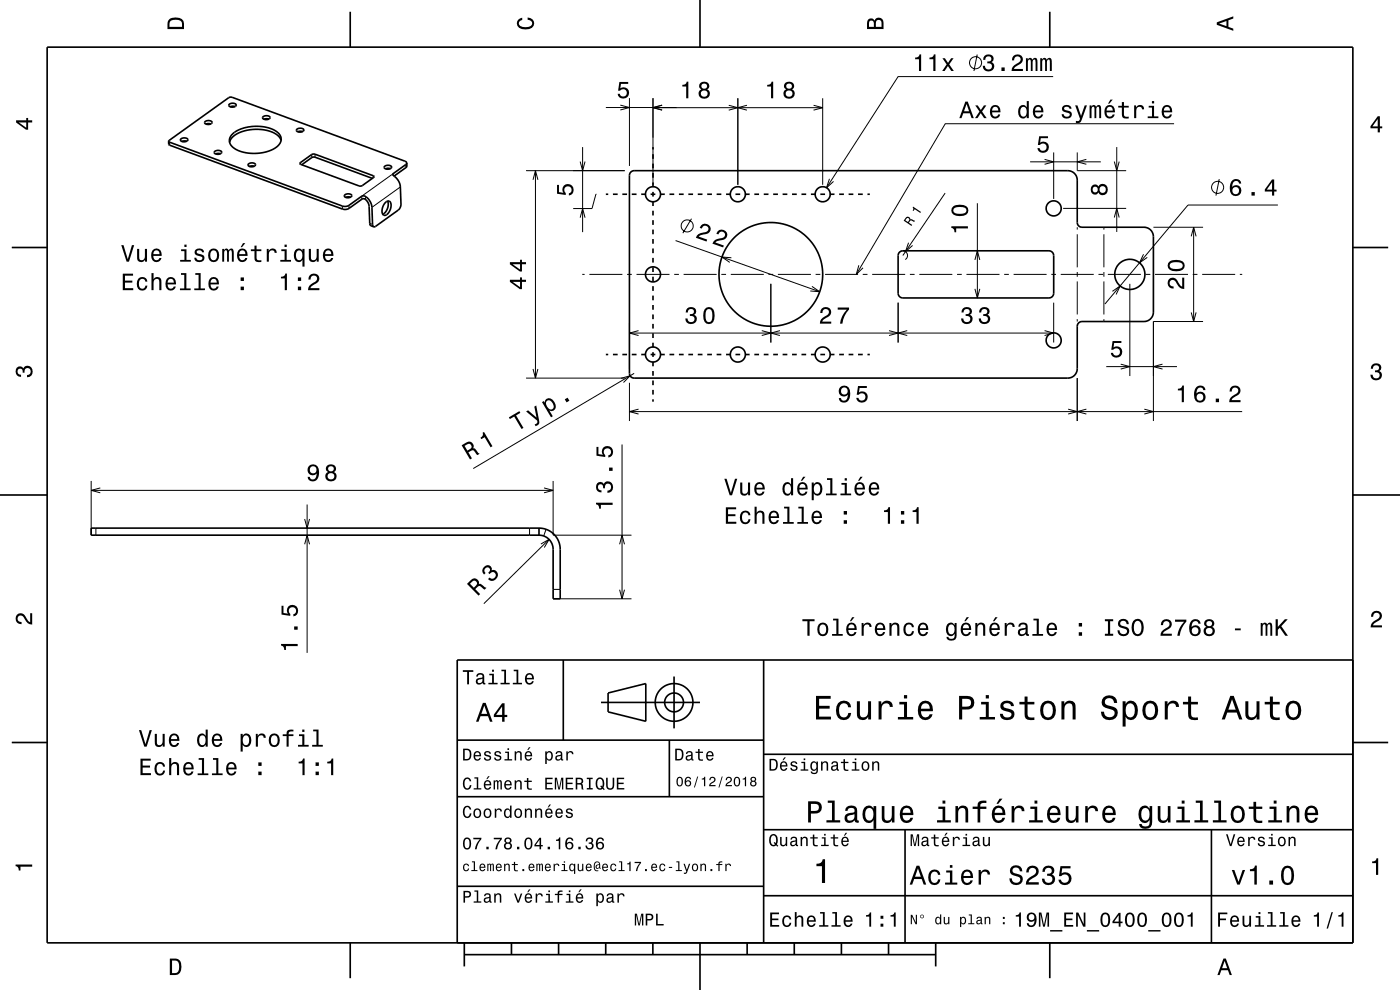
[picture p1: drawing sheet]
<svg xmlns="http://www.w3.org/2000/svg" width="297mm" height="210mm" viewBox="0 0 297 210" stroke-linecap="round" stroke-linejoin="round" font-family="sans-serif">
<g fill="none" stroke="#000" stroke-width=".21">
<path d="M207.3 11.6l-.7 3.5M223.4 16.2h-32.9l-15.2 23.6M36 30.2v.6M63.7 34.5v.3M66.1 32.8v.6M66.8 32.7v.6M79.2 37.3v.4M83.4 37.2v-.3l-6.7 4.7 .1 .7M84.9 39.7l-6 4.3M86.1 34.9v.6M111.6 36.2h20.9M113.1 38.1l.5-1.9 .5 1.9"/>
<path d="M113.6 36.2v44M123.1 34.3l.5 1.9 .5-1.9M123.6 31.2v18M128.5 22.8h15M131.6 22.3l1.9 .5-1.9 .5M133.5 20.8v14.4M138.5 20.8v18.4M138.5 22.8h36M140.5 22.3l-2 .5 2 .6M140.5 22.3l-2 .5 2 .5M154.6 22.3l1.9 .5-1.9 .6M156.5 20.8v18.4"/>
<path d="M158.5 22.3l-2 .5 2 .6M172.6 22.3l1.9 .5-1.9 .6M174.5 20.8v18.4M176 37.9l-.7 1.9 1.5-1.3M218.5 34.3h15M221.6 33.8l1.9 .5-1.9 .5M223.5 32.3v9.9M228.5 32.3v3.9h10.4M230.5 33.8l-2 .5 2 .5M236.4 34.3l.5 1.9 .5-1.9M236.9 31.2v18M249.1 26.3h-48.6l-18.8 31.9"/>
<path d="M258.7 38l-.7 3.5M72.6 43.7v.6M74 43.6v.6M77.6 41.7l-.1 .6M78.4 47.4l.6 .2M123.1 46.2l.5-2 .5 2M123.5 58.2h.5M125 58.2h7M126.5 41.2h-.1l-.8 3h-4M133 58.2h1M135 58.2h7M143 58.2h1"/>
<path d="M143.3 51l30.6 10.9M145 58.2h7M146.7 46.4l-1.8 3.1M153 58.2h1M155 58.2h7M155.2 54.7l-2-.2 1.6 1.2M163 58.2h1M165 58.2h7M173 58.2h1M175 58.2h7M182.2 56.3l-.5 1.9 1.4-1.4M183 58.2h1"/>
<path d="M185 58.2h7M191.5 53.2a1 1 0 0 1 1 .7 1 1 0 0 1-.5 1.2M192.7 51.5l-.6 1.9 1.5-1.3M193 58.2h1M195 58.2h7M200.5 41l-9 13.2M203 58.2h1M205 58.2h7M206.8 55.1l.5-1.9 .6 1.9M207.3 43.1v20.1M213 58.2h1M215 58.2h7"/>
<path d="M223 58.2h1M225 58.2h7M225.5 44.2h13.4M228.5 48.2v.5M228.5 49.7v7M228.5 57.7v1M228.5 59.7v7M233 58.2h1M234.2 48.2v.5M234.2 49.7v7M234.2 57.7v1M234.2 59.7v7"/>
<path d="M235 58.2h7M236.4 46.1l.5-1.9 .5 1.9M242.6 53.9l-.9 1.9 1.7-1.2M243 58.2h1M244.7 48.2h10.5M245 58.2h7M252.7 50.1l.5-1.9 .5 1.9M253 58.2h1M253.2 48.2v20M255 58.2h7M263 58.2h.5M271.1 43.5h-19.1l-17.6 21"/>
<path d="M113.1 78.3l.5 1.9 .5-1.9M133.5 68.7v9.5M133.5 70.7h90M134.5 79.2l-34.1 20.2M135.5 70.1l-2 .6 2 .5M161.6 70.1l1.9 .6-1.9 .5M163.5 60.2v12.5M165.5 70.1l-2 .6 2 .5M172.2 60.7l1.7 1.2-2-.2M188.6 70.1l1.9 .6-1.9 .5M190.5 64.2v8.5M192.5 70.1l-2 .6 2 .5"/>
<path d="M206.8 61.3l.5 1.9 .6-1.9M221.6 70.1l1.9 .6-1.9 .5M223.5 64.2v8.5M228.5 67.7v.5M234.2 67.7v.5M234.7 77.8h15M236 61.8l1.6-1.1-.8 1.8M237.8 77.2l1.9 .6-1.9 .5M239.7 60.2v19.6M246.6 77.2l-1.9 .6 1.9 .5M252.7 66.3l.5 1.9 .5-1.9M255.2 68.2h-10.5v21.1"/>
<path d="M111.6 80.2h20.9M131.7 80.2l2-.5-1.4 1.4M132 94.3v32.7M133.5 81.2v8.1M133.5 87.3h130M135.5 86.8l-2 .5 2 .5M226.6 86.8l1.9 .5-1.9 .5M228.5 80.2v9.1M230.5 86.8l-2 .5 2 .5M242.8 86.8l1.9 .5-1.9 .5M19.3 102v11.5M19.3 104h98"/>
<path d="M20.3 112v1.5M21.3 103.5l-2 .5 2 .5M64.6 115.5l.6-2 .5 2M64.6 110.1l.6 1.9 .5-1.9M65.2 107v31.5M112.3 112v1.5M114.7 115.4l1.8-1-1 1.7M115.4 103.5l1.9 .5-1.9 .5M115.8 112.3l-.5 1.4M116.5 114.4l-13.9 13.7M117.3 102v11.5h16.7M131.4 115.5l.6-2 .5 2"/>
<path d="M117.3 127h16.7M117.3 125h1.5M131.4 125.1l.6 1.9 .5-1.9"/>
<circle cx="207" cy="13.3" r="1.28"/>
<circle cx="258.3" cy="39.7" r="1.28"/>
<circle cx="145.8" cy="47.9" r="1.28"/>
</g>
<g fill="none" stroke="#000" stroke-width=".35">
<path d="M10 10h277v190h-277zM74.3 2.5v7.5M148.5 0v10M222.7 2.5v7.5M35.8 30l.2 .2 36.6 13.5 .7 .1 .7-.2 2.7-2a2.03 2.03 0 0 1 2.1 1.9l.2 4.1 .3 .5M35.8 30l12.7-9.3 .5-.1 36.9 13.6 .4 .4M35.8 30v.6l.2 .2 36.6 13.5 .7 .1 .7-.2 2.8-1.9a1.23 1.23 0 0 1 1.5 1.2l.2 4.1 .1 .2 .7 .3M38.4 29.4a.79 .79 0 0 1 .8-.2 .79 .79 0 0 1 .6 .6 1 1 0 0 1-1.5-.1zM39.6 30h-1M43.6 25.8a.8 .8 0 0 1 .8-.3 .8 .8 0 0 1 .6 .6 1 1 0 0 1-1.6-.1zM44.7 26.3h-1M45.5 32.2a1 1 0 0 1 1.5 .1 .98 .98 0 0 1-1.6 0z"/>
<path d="M46.8 32.6l-1.1 .1M48.7 22.1a.8 .8 0 0 1 .8-.3 .8 .8 0 0 1 .6 .6 1 1 0 0 1-1.6-.1zM49.4 28.4a8.6 8.6 0 0 1 9.5-.3 1.93 1.93 0 0 1-.6 3.3 8.8 8.8 0 0 1-8.9-.2 1.76 1.76 0 0 1 0-2.8zM49.9 22.6h-1.1M52.8 34.7a.8 .8 0 0 1 .8-.2 .8 .8 0 0 1 .6 .6 .99 .99 0 0 1-1.6-.1zM53.9 35.3h-1M55.9 24.7a1 1 0 0 1 1.4 .2 .97 .97 0 0 1-1.6 .1zM57 25.3h-1M59.6 29.8a4.4 4.4 0 0 0-4-2.3 7.7 7.7 0 0 0-6.5 1.9l-.4 .8M63 27.4a.8 .8 0 0 1 .8-.3 .8 .8 0 0 1 .6 .6 1 1 0 0 1-1.5-.1zM63.7 34.5l2.5-1.7 .6-.1 12.4 4.6 .2 .2-2.6 1.9-.4 .1-12.6-4.6-.2-.2zM64 34.9l2.2-1.5 .6-.1 12.2 4.5"/>
<path d="M64.2 27.9h-1M81.6 35.2a.8 .8 0 0 1 .9-.2 .8 .8 0 0 1 .5 .6 1 1 0 0 1-1.5-.1zM82.8 35.8h-1M86.3 34.6l-.2 .3-2.7 2a.62 .62 0 0 0 .5 .7l.7 .9 .3 .9 .2 3.9-.2 .7-.4 .6-4.8 3.4-.4 .1M86.3 34.6l-.1 .8-2.6 2M133.9 36.5l.6-.3h92a2.01 2.01 0 0 1 2 2v9l.1 .5 .4 .3 .5 .2h13.2a2 2 0 0 1 2 2v16a2.01 2.01 0 0 1-2 2h-13.2l-.4 .1-.4 .4-.2 .4v9.1a2 2 0 0 1-2 2h-92.3l-.6-.5-.1-.5v-42zM138.5 31.2v.5M138.5 32.7v1M138.5 34.7v1M138.5 36.7v1M138.5 38.7v1M2.5 52.5h7.5"/>
<path d="M73.2 41.3a.8 .8 0 0 1 .8-.3 .8 .8 0 0 1 .6 .7 1 1 0 0 1-1.6-.2zM74.4 41.8l-1.1 .1M81.8 42.9a.65 .65 0 0 1 .8-.2 .65 .65 0 0 1 .4 .8 1.95 1.95 0 0 1-1.6 2.2 1.94 1.94 0 0 1 .4-2.8zM82.2 42.7a2.36 2.36 0 0 1-1 2.7M128.5 41.2h.5M130 41.2h1M132 41.2h1M134 41.2h1M136 41.2h1M138 41.2h1M138.5 40.7v1M138.5 42.7v1"/>
<path d="M138.5 44.7v1M138.5 46.7v1M138.5 48.7v1M138.5 50.7v1M138.5 52.7v1M138.5 54.7v1M138.5 56.7v1M138.5 58.7v1M140 41.2h1M142 41.2h1M144 41.2h1M146 41.2h1"/>
<path d="M148 41.2h1M150 41.2h1M152 41.2h1M154 41.2h1M156 41.2h1M158 41.2h1M160 41.2h1M162 41.2h1M164 41.2h1M166 41.2h1M168 41.2h1M170 41.2h1"/>
<path d="M172 41.2h1M174 41.2h1M176 41.2h1M178 41.2h1M180 41.2h1M182 41.2h1M184 41.2h.5M190.8 53.5l.7-.3 31.3 .1 .6 .4 .1 .5v8.3l-.3 .4-.7 .3h-31.3l-.5-.5-.2-.5v-8zM287 52.5h7.5M128.5 75.2h.5M130 75.2h1M132 75.2h1"/>
<path d="M134 75.2h1M136 75.2h1M138 75.2h1M138.5 60.7v1M138.5 62.7v1M138.5 64.7v1M138.5 66.7v1M138.5 68.7v1M138.5 70.7v1M138.5 72.7v1M138.5 74.7v1M138.5 76.7v1"/>
<path d="M138.5 78.7v1M140 75.2h1M142 75.2h1M144 75.2h1M146 75.2h1M148 75.2h1M150 75.2h1M152 75.2h1M154 75.2h1M156 75.2h1M158 75.2h1M160 75.2h1"/>
<path d="M162 75.2h1M164 75.2h1M166 75.2h1M168 75.2h1M170 75.2h1M172 75.2h1M174 75.2h1M176 75.2h1M178 75.2h1M180 75.2h1M182 75.2h1M184 75.2h.5"/>
<path d="M138.5 80.7v1M138.5 82.7v1M138.5 84.7v.5M0 105h10M114.3 112a4.5 4.5 0 0 1 4.5 4.5v10.5h-1.5v-10.5a3 3 0 0 0-3-3M114.3 112h-95v1.5h95M114.3 112v1.5M287 105h10M119.5 140v17M162 140v60M287 140h-190v60M2.5 157.5h7.5"/>
<path d="M97 157h65M127.5 149h21M129 147l8-2v8l-8-2zM142 157v12M143 143.5v11M287 157.5h7.5M97 169h65M162 176h125M162 160h125M192 176v24M257 176v24M97 188h65"/>
<path d="M162 190h125M74.3 200v7.5M98.5 202.5h100M98.5 200v5M108.5 200v2.5M118.5 200v2.5M128.5 200v2.5M138.5 200v2.5M148.5 200v10M158.5 200v2.5M168.5 200v2.5M178.5 200v2.5"/>
<path d="M188.5 200v2.5M198.5 200v5M222.7 200v7.5"/>
<circle cx="138.5" cy="41.2" r="1.6"/>
<circle cx="138.5" cy="58.2" r="1.6"/>
<circle cx="156.5" cy="41.2" r="1.6"/>
<circle cx="163.5" cy="58.2" r="11"/>
<circle cx="174.5" cy="41.2" r="1.6"/>
<circle cx="223.5" cy="44.2" r="1.6"/>
<circle cx="239.7" cy="58.2" r="3.2"/>
<circle cx="138.5" cy="75.2" r="1.6"/>
<circle cx="156.5" cy="75.2" r="1.6"/>
<circle cx="174.5" cy="75.2" r="1.6"/>
<circle cx="223.5" cy="72.2" r="1.6"/>
<circle cx="143" cy="149" r="2"/>
<circle cx="143" cy="149" r="4"/>
</g>
<g fill="#000">
<path d="M36 4a2.18 2.18 0 0 0-.5 2.2h3.5v-1.2a1.43 1.43 0 0 0-1.7-1.3zM36.3 4.4a2.15 2.15 0 0 1 2.2 .3l.1 1h-2.6v-1z" fill-rule="evenodd"/>
<path d="M109.9 4.2l.9-.4v.4a.7 .7 0 0 0-.7 .5 .7 .7 0 0 0 .3 .8 1.7 1.7 0 0 0 2.5-.5 .9 .9 0 0 0-1-.8v-.5a1.24 1.24 0 0 1 1.4 1.1 1.24 1.24 0 0 1-1 1.4 2.22 2.22 0 0 1-2.5-.7l-.2-.5z" fill-rule="evenodd"/>
<path d="M131.4 17.4h1.9v.4h-1.6l-.1 .9a1.21 1.21 0 0 1 1.7 .6 1.21 1.21 0 0 1-.8 1.7 1.21 1.21 0 0 1-1.5-1.1h.5a.79 .79 0 0 0 1 .5 .79 .79 0 0 0 .4-1.1 .79 .79 0 0 0-1.1-.3l-.3 .2h-.4z" fill-rule="evenodd"/>
<path d="M184.2 4.2l-.3 .7v1.3h3.5v-1.3a.98 .98 0 0 0-.7-1.1 .98 .98 0 0 0-1.2 .6 .84 .84 0 0 0-1.3-.2zM184.5 4.5a.54 .54 0 0 1 .6-.1 .54 .54 0 0 1 .3 .6v.7h-1zM185.9 4.4a.62 .62 0 0 1 .8-.1 .62 .62 0 0 1 .3 .6v.8h-1.2z" fill-rule="evenodd"/>
<path d="M194.1 12.2v.4h.9v2.5h.4v-3.6h-.3a.77 .77 0 0 1-1 .7zM197.2 12.2v.4h.8v2.5h.5v-3.6h-.4a.77 .77 0 0 1-.9 .7zM199.9 12.4l.9 1.3-.9 1.4h.5l.7-1.1 .7 1.1h.5l-.9-1.4 .9-1.3h-.5l-.7 .9-.6-.9z" fill-rule="evenodd"/>
<path d="M208.9 11.8l-.3 .9h.4a.62 .62 0 0 1 .4-.8 .62 .62 0 0 1 .7 .3 .62 .62 0 0 1-.2 .8h-.4v.4a.72 .72 0 0 1 .9 .5 .72 .72 0 0 1-.5 .9 .72 .72 0 0 1-.9-.5v-.3h-.5a1.18 1.18 0 0 0 1.5 1.2 1.18 1.18 0 0 0 .6-1.9l-.2-.1a.9 .9 0 0 0 .3-1.1 .9 .9 0 0 0-1-.6zM212.4 14.3v.8h.7v-.8zM215 11.9l-.3 .9h.4a.7 .7 0 0 1 .6-.8 .7 .7 0 0 1 .8 .5 .7 .7 0 0 1-.5 .8 1.81 1.81 0 0 0-1.4 1.8h2.4v-.5h-1.9a2.23 2.23 0 0 1 1.5-1.1 1.13 1.13 0 0 0 .1-1.7 1.13 1.13 0 0 0-1.7 .1zM217.6 12.4v2.7h.5v-1.8l.2-.6h.2l.2 .2v2.2h.4v-2.1l.3-.4 .2 .2 .1 .4v1.9h.4v-1.9a.69 .69 0 0 0-.5-.9l-.6 .4-.2-.3-.3-.1-.5 .3v-.2zM220.7 12.4v2.7h.4v-2.1l.2-.3h.3l.1 .2v2.2h.4v-2.1l.4-.4 .2 .2v.4v1.9h.4v-1.9a.69 .69 0 0 0-.5-.9l-.5 .4-.2-.3-.3-.1-.5 .3v-.2z" fill-rule="evenodd"/>
<path d="M258.1 4.7v.6l3.5 1.2v-.4l-1-.4v-1.4l1-.4v-.4zM258.6 5l1.6-.5v1z" fill-rule="evenodd"/>
<path d="M3.4 25.5v.5l2.1 1.5h.5v-1.5h.8v-.5h-.8v-.5h-.4v.5zM4 26h1.6v1.1z" fill-rule="evenodd"/>
<path d="M144.8 18v.4h.8v2.4h.4v-3.5h-.3a.77 .77 0 0 1-.9 .7zM148.6 17.6a.83 .83 0 0 0 .2 1.4 1.11 1.11 0 0 0-.5 1.5 1.11 1.11 0 0 0 1.6 .4 1.03 1.03 0 0 0 .7-.9 1.03 1.03 0 0 0-.6-1 .89 .89 0 0 0 .4-1.1 .89 .89 0 0 0-1-.6zM148.7 19.9a.71 .71 0 0 1 1.4 0 .71 .71 0 0 1-1.4 0zM148.8 18.3a.6 .6 0 0 1 1.2 0 .6 .6 0 0 1-1.2 0z" fill-rule="evenodd"/>
<path d="M162.8 18v.4h.8v2.4h.4v-3.5h-.3a.77 .77 0 0 1-.9 .7zM166.6 17.6a.83 .83 0 0 0 .2 1.4 1.11 1.11 0 0 0-.5 1.5 1.11 1.11 0 0 0 1.6 .4 1.03 1.03 0 0 0 .7-.9 1.03 1.03 0 0 0-.6-1 .89 .89 0 0 0 .4-1.1 .89 .89 0 0 0-1-.6zM166.7 19.9a.71 .71 0 0 1 1.4 0 .71 .71 0 0 1-1.4 0zM166.8 18.3a.6 .6 0 0 1 1.2 0 .6 .6 0 0 1-1.2 0z" fill-rule="evenodd"/>
<path d="M204.8 21.6l-1.3 3.5h.5l.3-1.1h1.4l.4 1.1h.5l-1.3-3.5zM205 22.1l.6 1.5h-1.1zM206.9 22.4l.9 1.3-1 1.4h.6l.7-1.1 .7 1.1h.5l-1-1.4 1-1.3h-.6l-.6 .9-.7-.9zM210.3 22.6a1.54 1.54 0 0 0 .8 2.6 1.06 1.06 0 0 0 1.1-.9h-.4l-.3 .3-.3 .2a.76 .76 0 0 1-.7-1h1.7a1.16 1.16 0 0 0-.4-1.3 1.16 1.16 0 0 0-1.5 .1zM210.7 22.9a.66 .66 0 0 1 .7-.2 .66 .66 0 0 1 .4 .8h-1.3zM216.3 22.6a1.57 1.57 0 0 0 .7 2.6l.5-.2 .3-.4v.5h.5v-3.7h-.5v1.4a.89 .89 0 0 0-1.5-.2zM216.6 22.9a.62 .62 0 0 1 .7-.2 .62 .62 0 0 1 .5 .5 1.12 1.12 0 0 1-.7 1.6 1.19 1.19 0 0 1-.5-1.9zM219.4 22.6a1.55 1.55 0 0 0 .8 2.6 1.06 1.06 0 0 0 1.1-.9h-.4l-.3 .3-.3 .2a.76 .76 0 0 1-.7-1h1.7a1.17 1.17 0 0 0-.4-1.3 1.17 1.17 0 0 0-1.5 .1zM219.8 22.9a.66 .66 0 0 1 .8-.2 .66 .66 0 0 1 .3 .8h-1.3zM225.5 22.5a.76 .76 0 0 0-.2 .8 .76 .76 0 0 0 .7 .5l.9 .4a.63 .63 0 0 1-.6 .6 .63 .63 0 0 1-.6-.6h-.5a1.07 1.07 0 0 0 1.2 .9 1.07 1.07 0 0 0 .9-1.2l-.4-.3-1.1-.3a.54 .54 0 0 1 .4-.7 .54 .54 0 0 1 .7 .5h.4a1.03 1.03 0 0 0-.7-.9 1.03 1.03 0 0 0-1.1 .3zM228.1 22.4l1 2.8-.2 .4h-.7v.5a.89 .89 0 0 0 1.3-.7l1.1-3h-.5l-.8 2.2-.7-2.2zM231.2 22.4v2.7h.4v-1.9a.49 .49 0 0 1 .3-.6l.3 .3v2.2h.4v-2.1l.3-.4 .2 .2 .1 .4v1.9h.4v-1.9a.69 .69 0 0 0-.5-.9l-.6 .3-.2-.2-.3-.1-.5 .3v-.2zM235.6 21.1l-.5 .9h.3l.7-.9zM234.6 22.6a1.55 1.55 0 0 0 .8 2.6 1.06 1.06 0 0 0 1.1-.9h-.5l-.2 .3-.4 .2a.76 .76 0 0 1-.6-1h1.7a1.17 1.17 0 0 0-.5-1.3 1.17 1.17 0 0 0-1.4 .1zM234.9 22.9a.66 .66 0 0 1 .8-.2 .66 .66 0 0 1 .4 .8h-1.3zM238 21.6v.8h-.8v.4h.8v1.8a1.04 1.04 0 0 0 1.5 .5v-.4a.68 .68 0 0 1-1-.3l-.1-1.6h1.1v-.4h-1.1v-.8zM240.6 22.4v2.7h.4v-1.6a.66 .66 0 0 1 .4-.8 .66 .66 0 0 1 .8 .3l.1 .2h.4a.89 .89 0 0 0-.7-.9 .89 .89 0 0 0-1 .5v-.4zM243.7 22.4v.4h.7v1.9h-.9v.4h2.2v-.4h-.9v-2.3zM244.4 21.4v.5h.4v-.5zM246.7 22.6a1.54 1.54 0 0 0 .8 2.6 1.06 1.06 0 0 0 1.1-.9h-.4l-.2 .3-.4 .2a.76 .76 0 0 1-.7-1h1.8a1.16 1.16 0 0 0-.5-1.3 1.16 1.16 0 0 0-1.5 .1zM247.1 22.9a.66 .66 0 0 1 .8-.2 .66 .66 0 0 1 .3 .8h-1.3z" fill-rule="evenodd"/>
<path d="M220.5 28.9h1.8v.4h-1.5l-.1 1a1.21 1.21 0 0 1 1.7 .5 1.21 1.21 0 0 1-.8 1.7 1.21 1.21 0 0 1-1.5-1.1h.4a.79 .79 0 0 0 1.1 .5 .79 .79 0 0 0 .4-1.1 .79 .79 0 0 0-1.1-.3l-.3 .3h-.4z" fill-rule="evenodd"/>
<path d="M261.4 38.3a2.39 2.39 0 0 0 .2 3.2 1.16 1.16 0 0 0 1.5-.3 1.16 1.16 0 0 0-.2-1.6 1.16 1.16 0 0 0-1.5 0 1.03 1.03 0 0 1 .8-1.2 .58 .58 0 0 1 .7 .5h.4a1.11 1.11 0 0 0-.7-.9 1.11 1.11 0 0 0-1.2 .3zM261.4 40.4a.75 .75 0 0 1 1.5 0 .75 .75 0 0 1-1.5 0zM265.5 40.7v.8h.7v-.8zM269.9 38.1l-1.6 2.1v.4h1.6v.9h.4v-.9h.5v-.4h-.5v-2.1zM269.9 38.7v1.5h-1.2z" fill-rule="evenodd"/>
<path d="M292.3 24.7l-1.6 2.1v.4h1.6v.9h.4v-.9h.5v-.4h-.5v-2.1zM292.3 25.2v1.6h-1.1z" fill-rule="evenodd"/>
<path d="M25.7 52l1.2 3.5h.5l1.1-3.5h-.5l-.9 3-.9-3zM29.1 52.8v1.8a.89 .89 0 0 0 .6 1 .89 .89 0 0 0 1.1-.5v.4h.4v-2.7h-.5v1.6a.65 .65 0 0 1-.3 .7 .65 .65 0 0 1-.9-.3v-2zM32.4 53.1a1.55 1.55 0 0 0 .8 2.5 1.07 1.07 0 0 0 1.1-.9h-.5l-.2 .4-.4 .1a.76 .76 0 0 1-.7-.9h1.8a1.17 1.17 0 0 0-.5-1.4 1.17 1.17 0 0 0-1.4 .2zM32.7 53.3a.66 .66 0 0 1 .8-.1 .66 .66 0 0 1 .3 .7h-1.3zM38.4 52.9v.4h.7v1.8h-.9v.4h2.3v-.4h-.9v-2.2zM39.1 51.9v.5h.5v-.5zM41.5 52.9a.75 .75 0 0 0-.2 .9 .75 .75 0 0 0 .7 .5l.9 .3a.63 .63 0 0 1-.6 .7 .63 .63 0 0 1-.7-.6h-.4a1.07 1.07 0 0 0 1.2 .9 1.07 1.07 0 0 0 .9-1.2l-.4-.4-1.1-.3a.54 .54 0 0 1 .4-.7 .54 .54 0 0 1 .7 .5h.4a1.03 1.03 0 0 0-.7-.8 1.03 1.03 0 0 0-1.1 .2zM44.5 53.1a1.53 1.53 0 0 0 .8 2.5 1.48 1.48 0 0 0 1.2-1.4 1.48 1.48 0 0 0-1.2-1.5l-.5 .1zM44.8 53.4a.67 .67 0 0 1 .7-.3 .67 .67 0 0 1 .5 .6 1.11 1.11 0 0 1-.7 1.5 1.17 1.17 0 0 1-.5-1.8zM47.1 52.8v2.7h.4v-1.8l.3-.6h.2l.2 .3v2.1h.4v-2.1l.3-.3 .2 .1 .1 .4v1.9h.4v-1.9a.7 .7 0 0 0-.5-.9l-.6 .4-.2-.3-.3-.1-.5 .4v-.3zM51.6 51.6l-.5 .8h.2l.7-.8zM50.6 53.1a1.54 1.54 0 0 0 .8 2.5 1.07 1.07 0 0 0 1.1-.9h-.5l-.2 .4-.4 .1a.76 .76 0 0 1-.7-.9h1.8a1.17 1.17 0 0 0-.5-1.4 1.17 1.17 0 0 0-1.4 .2zM50.9 53.3a.66 .66 0 0 1 .8-.1 .66 .66 0 0 1 .4 .7h-1.4zM54 52.1v.8h-.8v.4h.8v1.8a1.05 1.05 0 0 0 1.4 .5v-.4a.68 .68 0 0 1-1-.4v-1.5h1v-.4h-1v-.8zM56.6 52.8v2.7h.4v-1.5a.66 .66 0 0 1 .4-.8 .66 .66 0 0 1 .8 .2l.1 .2h.4a.89 .89 0 0 0-.7-.9 .89 .89 0 0 0-1 .5v-.4zM59.7 52.9v.4h.7v1.8h-.9v.4h2.2v-.4h-.9v-2.2zM60.4 51.9v.5h.4v-.5zM62.6 53.1a1.58 1.58 0 0 0 .8 2.5l.4-.1 .4-.4v1.5h.4v-3.8h-.4v.4l-.2-.2a.88 .88 0 0 0-1.4 .1zM63 53.4a.62 .62 0 0 1 .7-.3 .62 .62 0 0 1 .4 .6 1.12 1.12 0 0 1-.6 1.5 1.19 1.19 0 0 1-.5-1.8zM65.5 52.8v1.8a.89 .89 0 0 0 .6 1 .89 .89 0 0 0 1.1-.5v.4h.4v-2.7h-.4v1.6a.65 .65 0 0 1-.4 .7 .65 .65 0 0 1-.8-.3v-2zM68.8 53.1a1.54 1.54 0 0 0 .8 2.5 1.06 1.06 0 0 0 1.1-.9h-.5l-.2 .4-.3 .1a.76 .76 0 0 1-.7-.9h1.7a1.16 1.16 0 0 0-.5-1.4 1.16 1.16 0 0 0-1.4 .2zM69.1 53.3a.66 .66 0 0 1 .8-.1 .66 .66 0 0 1 .4 .7h-1.3z" fill-rule="evenodd"/>
<path d="M108.2 59.3v.5l2.1 1.5h.4v-1.5h.9v-.5h-.9v-.5h-.4v.5zM108.8 59.8h1.5v1.1zM108.2 55.6v.5l2.1 1.5h.4v-1.5h.9v-.5h-.9v-.5h-.4v.5zM108.8 56.1h1.5v1.1z" fill-rule="evenodd"/>
<path d="M118.2 39.2h.4v1.6l.9 .1a1.21 1.21 0 0 1 .6-1.7 1.21 1.21 0 0 1 1.6 .8 1.21 1.21 0 0 1-1 1.5v-.5a.79 .79 0 0 0 .5-1 .79 .79 0 0 0-1.1-.4 .79 .79 0 0 0-.3 1.1l.2 .3v.4l-1.8-.3z" fill-rule="evenodd"/>
<path d="M148.7 47.8l-.3 .5 .5 .2a.7 .7 0 0 1 .8-.6 .7 .7 0 0 1 .6 .7 .7 .7 0 0 1-.8 .7 1.79 1.79 0 0 0-1.9 1.1l2.3 .8 .1-.4-1.8-.6a2.18 2.18 0 0 1 1.8-.6 1.14 1.14 0 0 0 .5-1.7 1.14 1.14 0 0 0-1.8-.1zM152.2 49.1l-.2 .5 .4 .1a.7 .7 0 0 1 .8-.6 .7 .7 0 0 1 .6 .8 .7 .7 0 0 1-.8 .6 1.8 1.8 0 0 0-1.9 1.2l2.3 .8 .2-.4-1.8-.7a1.67 1.67 0 0 1 1.4-.5 1.15 1.15 0 0 0 1-1.6 1.15 1.15 0 0 0-2-.2z" fill-rule="evenodd"/>
<path d="M192.3 46.1l-.6 .7 1.7 1.1 .1-.2-.7-.5 .4-.4 .7 .3 .2-.3-.8-.3h-.2l-.1-.3-.3-.2zM192.4 46.3l.2-.1 .3 .2-.3 .7-.5-.4z" fill-rule="evenodd"/>
<path d="M193.7 43.8l1.7 1.2-.2 .2-1.1-.8-.3 .4-.2-.2z" fill-rule="evenodd"/>
<path d="M201.8 48v.3a.77 .77 0 0 1 .7 1h.3v-.8h2.5v-.5zM202.3 43.7a1.13 1.13 0 0 0-.4 1.2 1.13 1.13 0 0 0 .9 .9 2.28 2.28 0 0 0 2.5-.6 1.14 1.14 0 0 0-.9-1.7 2.85 2.85 0 0 0-2.1 .2zM202.3 44.3a2.37 2.37 0 0 1 2.6 0v.7a2.37 2.37 0 0 1-2.6 0z" fill-rule="evenodd"/>
<path d="M231.6 39.4a1.06 1.06 0 0 0-.2 1.4 1.06 1.06 0 0 0 1.3 .4l.3-.4a1.11 1.11 0 0 0 1.6 .5 1.11 1.11 0 0 0 .3-1.6 1.03 1.03 0 0 0-.9-.7 1.03 1.03 0 0 0-1 .6l-.1-.2a.84 .84 0 0 0-1.3 0zM233.2 40.2a.71 .71 0 0 1 1.4 0 .71 .71 0 0 1-1.4 0zM231.8 40.2a.6 .6 0 0 1 1.2 0 .6 .6 0 0 1-1.2 0z" fill-rule="evenodd"/>
<path d="M26 58.1v3.5h2.3v-.5h-1.8v-1.2h1.6v-.4h-1.6v-1h1.7v-.4zM29.3 59.1a1.53 1.53 0 0 0 .9 2.6 1.07 1.07 0 0 0 1.1-1.1h-.5a.67 .67 0 0 1-.6 .7 .67 .67 0 0 1-.7-.6 1.11 1.11 0 0 1 .7-1.6 .59 .59 0 0 1 .6 .6h.5a1.09 1.09 0 0 0-.8-.9 1.09 1.09 0 0 0-1.2 .3zM32.1 57.9v3.7h.5v-1.6a.63 .63 0 0 1 .5-.9 .63 .63 0 0 1 .7 .8v1.7h.4v-1.8a.88 .88 0 0 0-.6-1 .88 .88 0 0 0-1 .4v-1.3zM35.4 59.1a1.54 1.54 0 0 0 .8 2.6 1.07 1.07 0 0 0 1.1-.9h-.4l-.3 .3-.3 .2a.76 .76 0 0 1-.7-1h1.7a1.17 1.17 0 0 0-.5-1.3 1.17 1.17 0 0 0-1.4 .1zM35.8 59.4a.66 .66 0 0 1 .7-.2 .66 .66 0 0 1 .4 .8h-1.3zM38.4 57.9v.4h.7v2.9h-.9v.4h2.2v-.4h-.9v-3.3zM41.4 57.9v.4h.7v2.9h-.9v.4h2.3v-.4h-.9v-3.3zM44.5 59.1a1.54 1.54 0 0 0 .8 2.6 1.06 1.06 0 0 0 1.1-.9h-.4l-.3 .3-.3 .2a.76 .76 0 0 1-.7-1h1.7a1.16 1.16 0 0 0-.4-1.3 1.16 1.16 0 0 0-1.5 .1zM44.9 59.4a.66 .66 0 0 1 .8-.2 .66 .66 0 0 1 .3 .8h-1.3zM51.1 60.8v.8h.6v-.8zM51.1 58.8v.8h.6v-.8z" fill-rule="evenodd"/>
<path d="M59.6 58.7v.4h.8v2.5h.5v-3.6h-.4a.77 .77 0 0 1-.9 .7zM63.2 60.8v.8h.7v-.8zM63.2 58.8v.8h.7v-.8zM65.7 58.4l-.3 .9h.5a.71 .71 0 0 1 .5-.8 .71 .71 0 0 1 .9 .5 .71 .71 0 0 1-.5 .8 1.81 1.81 0 0 0-1.5 1.8h2.5v-.5h-2a2.25 2.25 0 0 1 1.5-1.1 1.13 1.13 0 0 0 .1-1.7 1.13 1.13 0 0 0-1.7 .1z" fill-rule="evenodd"/>
<path d="M145.8 65.4l-.3 .9h.4a.62 .62 0 0 1 .4-.8 .62 .62 0 0 1 .7 .3 .62 .62 0 0 1-.2 .8h-.4v.4a.72 .72 0 0 1 .9 .5 .72 .72 0 0 1-.5 .9 .72 .72 0 0 1-.9-.5v-.3h-.5a1.18 1.18 0 0 0 1.5 1.1 1.18 1.18 0 0 0 .6-1.8l-.2-.1a.9 .9 0 0 0 .3-1.1 .9 .9 0 0 0-1-.6zM149.5 65.6a2.68 2.68 0 0 0 .4 3 1.13 1.13 0 0 0 1.6-.9 2.31 2.31 0 0 0-.6-2.5l-.5-.1-.5 .1zM150.1 65.6h.6a2.38 2.38 0 0 1 0 2.7h-.6a2.38 2.38 0 0 1 0-2.7z" fill-rule="evenodd"/>
<path d="M174.3 65.5l-.3 .9h.5a.71 .71 0 0 1 .5-.8 .71 .71 0 0 1 .8 .5 .71 .71 0 0 1-.5 .8 1.8 1.8 0 0 0-1.4 1.8h2.4v-.5h-1.9a2.23 2.23 0 0 1 1.5-1.1 1.13 1.13 0 0 0 .1-1.7 1.13 1.13 0 0 0-1.7 .1zM177.7 65.2v.5h1.9a5.2 5.2 0 0 0-1.4 3h.5a5.3 5.3 0 0 1 1.4-3.1v-.4z" fill-rule="evenodd"/>
<path d="M204.3 65.4l-.3 .9h.4a.62 .62 0 0 1 .4-.8 .62 .62 0 0 1 .7 .3 .62 .62 0 0 1-.2 .8h-.4v.4a.72 .72 0 0 1 .9 .5 .72 .72 0 0 1-.5 .9 .72 .72 0 0 1-.9-.5v-.3h-.5a1.18 1.18 0 0 0 1.5 1.1 1.18 1.18 0 0 0 .6-1.8l-.2-.1a.91 .91 0 0 0 .3-1.1 .91 .91 0 0 0-1-.6zM208 65.4l-.3 .9h.5a.62 .62 0 0 1 .3-.8 .62 .62 0 0 1 .8 .3 .62 .62 0 0 1-.2 .8h-.5v.4a.72 .72 0 0 1 .9 .5 .72 .72 0 0 1-.4 .9 .72 .72 0 0 1-1-.5v-.3h-.5a1.18 1.18 0 0 0 1.5 1.1 1.18 1.18 0 0 0 .6-1.8l-.2-.1a.91 .91 0 0 0 .4-1.1 .91 .91 0 0 0-1.1-.6z" fill-rule="evenodd"/>
<path d="M236 72.3h1.9v.5h-1.5l-.2 .9a1.21 1.21 0 0 1 1.8 .6 1.21 1.21 0 0 1-.9 1.6 1.21 1.21 0 0 1-1.5-1h.5a.8 .8 0 0 0 1.2 .3 .8 .8 0 0 0 .1-1.2 .8 .8 0 0 0-1.2 .2h-.5z" fill-rule="evenodd"/>
<path d="M248 59.2a1.2 1.2 0 0 0-.2 1.4 1.2 1.2 0 0 0 1.2 .6v-.4a.7 .7 0 0 1-.9-.6 .7 .7 0 0 1 .5-.8 .7 .7 0 0 1 .9 .5 1.8 1.8 0 0 0 1.7 1.4v-2.4h-.4v1.9a2.23 2.23 0 0 1-1.2-1.5 1.1 1.1 0 0 0-1.6-.1zM248.2 55.4a1.13 1.13 0 0 0-.5 1.3 1.13 1.13 0 0 0 1 .8 2.29 2.29 0 0 0 2.5-.6 1.14 1.14 0 0 0-.9-1.7 2.86 2.86 0 0 0-2.1 .2zM248.2 56a2.37 2.37 0 0 1 2.6 0v.7a2.38 2.38 0 0 1-2.6 0z" fill-rule="evenodd"/>
<path d="M291.1 77.4a1.08 1.08 0 0 1 1.4-.2 1.08 1.08 0 0 1 .4 1.2l-.3 .3a1.06 1.06 0 0 1 .5 1.3 1.06 1.06 0 0 1-1.2 .7 1.1 1.1 0 0 1-1.2-1.2h.5a.71 .71 0 0 0 1 .8 .71 .71 0 0 0 .1-1.3h-.6v-.4a.61 .61 0 0 0 .8-.3 .61 .61 0 0 0-.2-.8 .61 .61 0 0 0-.9 .2l-.1 .5h-.5z" fill-rule="evenodd"/>
<path d="M3.6 78a.86 .86 0 0 1 1.4 .2 1.06 1.06 0 0 1 1.2-.6 1.06 1.06 0 0 1 .7 1.2 1.1 1.1 0 0 1-1.2 1.2v-.4a.71 .71 0 0 0 .8-1 .71 .71 0 0 0-1.3-.1v.6h-.4a.61 .61 0 0 0-.3-.8 .61 .61 0 0 0-.8 .2 .61 .61 0 0 0 .2 .8l.6 .2v.4a1.15 1.15 0 0 1-1.2-.6 1.15 1.15 0 0 1 .3-1.3z" fill-rule="evenodd"/>
<path d="M97.9 94.5l1.8 3 .4-.3-.7-1.2a.85 .85 0 0 1 1.3-.2l.6 .7 .4-.2-1-1.2h-.3a.97 .97 0 0 0-.3-1.2 .97 .97 0 0 0-1.2 0zM98.6 94.6a1.08 1.08 0 0 1 1.2-.4 .6 .6 0 0 1 .2 .6 .6 .6 0 0 1-.4 .5l-.5 .3z" fill-rule="evenodd"/>
<path d="M102.4 91.8l.3-.2 1.8 3.1-.4 .2-1.3-2.2-.7 .5-.2-.3a.77 .77 0 0 0 .5-1.1z" fill-rule="evenodd"/>
<path d="M107.9 88.5l.3 .4 .9-.5 1.5 2.6 .4-.2-1.5-2.7 .9-.5-.2-.4zM111.6 87.3l2.4 1.9v.5l-.6 .3 .2 .4a.89 .89 0 0 0 .8-1.2l-.6-3.2-.4 .3 .4 2.3-1.8-1.6zM115 85.3l1.9 3.2 .4-.2-.8-1.3a.93 .93 0 0 0 1.1 0 .93 .93 0 0 0 .3-1.1 1.51 1.51 0 0 0-1.9-1.3l-.3 .3-.1 .5-.2-.3zM115.9 85.2a.64 .64 0 0 1 1.1 0 1.13 1.13 0 0 1 .2 1.6 1.17 1.17 0 0 1-1.3-1.6zM119.8 84.7l.4 .7 .6-.4-.4-.6z" fill-rule="evenodd"/>
<path d="M178.2 82.1a1.15 1.15 0 0 0 0 1.7 1.15 1.15 0 0 0 1.7-.1 1.02 1.02 0 0 1-.9 1.3 .56 .56 0 0 1-.6-.6h-.4a1.18 1.18 0 0 0 1.2 1 1.18 1.18 0 0 0 1.1-1.1 1.77 1.77 0 0 0-1.2-2.5zM178.4 82.9a.75 .75 0 0 1 1.5 0 .75 .75 0 0 1-1.5 0zM182 81.9l-.3 1.8h.4a.79 .79 0 0 1 1.2-.1 .79 .79 0 0 1 .1 1.1 .79 .79 0 0 1-1.2-.1l-.1-.2h-.5a1.21 1.21 0 0 0 1.5 1 1.21 1.21 0 0 0 .9-1.6 1.21 1.21 0 0 0-1.8-.6l.2-.9h1.5v-.4z" fill-rule="evenodd"/>
<path d="M249.9 82.5v.3h.8v2.5h.5v-3.5h-.4a.77 .77 0 0 1-.9 .7zM253.8 82.1a2.4 2.4 0 0 0 .2 3.2 1.16 1.16 0 0 0 1.6-.3 1.16 1.16 0 0 0-.2-1.6 1.16 1.16 0 0 0-1.6 .1 1.03 1.03 0 0 1 .8-1.3 .58 .58 0 0 1 .7 .6h.4a1.12 1.12 0 0 0-.7-1 1.12 1.12 0 0 0-1.2 .3zM253.8 84.3a.75 .75 0 0 1 1.5 0 .75 .75 0 0 1-1.5 0zM257.9 84.6v.7h.7v-.7zM261.2 82.1l-.3 .4-.1 .6h.5a.7 .7 0 0 1 .5-.9 .7 .7 0 0 1 .9 .5 .7 .7 0 0 1-.5 .9 1.8 1.8 0 0 0-1.4 1.7h2.4v-.4h-1.9a2.2 2.2 0 0 1 1.4-1.2 1.13 1.13 0 0 0 .1-1.7 1.13 1.13 0 0 0-1.6 .1z" fill-rule="evenodd"/>
<path d="M65.6 98.8a1.15 1.15 0 0 0-.1 1.7 1.15 1.15 0 0 0 1.7-.1 1.03 1.03 0 0 1-.8 1.3 .56 .56 0 0 1-.7-.5h-.4a1.18 1.18 0 0 0 1.2 .9 1.18 1.18 0 0 0 1.1-1.1 1.77 1.77 0 0 0-1.2-2.5zM65.7 99.6a.75 .75 0 0 1 1.5 0 .75 .75 0 0 1-1.5 0zM69.4 98.7a.83 .83 0 0 0 .2 1.4 1.11 1.11 0 0 0-.4 1.6 1.11 1.11 0 0 0 1.5 .3 1.03 1.03 0 0 0 .7-.9 1.03 1.03 0 0 0-.6-1 .89 .89 0 0 0 .4-1.1 .89 .89 0 0 0-1-.5zM69.5 101a.71 .71 0 0 1 1.4 0 .71 .71 0 0 1-1.4 0zM69.6 99.5a.6 .6 0 0 1 1.2 0 .6 .6 0 0 1-1.2 0z" fill-rule="evenodd"/>
<path d="M126.4 106.6v.4a.77 .77 0 0 1 .7 .9h.4v-.8h2.5v-.5zM126.7 102.5a1.17 1.17 0 0 0-.2 1.3 1.17 1.17 0 0 0 1.1 .7v-.5a.62 .62 0 0 1-.8-.3 .62 .62 0 0 1 .3-.8 .62 .62 0 0 1 .8 .2v.5h.4a.72 .72 0 0 1 .5-1 .72 .72 0 0 1 .9 .5 .72 .72 0 0 1-.5 .9l-.3 .1v.4a1.18 1.18 0 0 0 1.2-1.5 1.18 1.18 0 0 0-1.9-.6l-.1 .3a.86 .86 0 0 0-1.4-.2zM129.2 99.2v.7h.8v-.7zM126.5 94.8v1.9l1.9 .2v-.4a.79 .79 0 0 1-.2-1.1 .79 .79 0 0 1 1.2-.1 .79 .79 0 0 1-.1 1.2l-.3 .1v.4a1.21 1.21 0 0 0 1.1-1.5 1.21 1.21 0 0 0-1.6-.8 1.21 1.21 0 0 0-.6 1.8l-.9-.2v-1.5z" fill-rule="evenodd"/>
<path d="M154 107.6v3.5h2.2v-.4h-1.7v-1.2h1.5v-.4h-1.5v-1.1h1.7v-.4zM157.3 108.7a1.53 1.53 0 0 0 .8 2.5 1.06 1.06 0 0 0 1.1-1.1h-.4a.67 .67 0 0 1-.6 .7 .67 .67 0 0 1-.7-.6 1.11 1.11 0 0 1 .6-1.5 .6 .6 0 0 1 .7 .6h.4a1.09 1.09 0 0 0-.8-1 1.09 1.09 0 0 0-1.1 .4zM160.1 107.5v3.6h.4v-1.6a.64 .64 0 0 1 .4-.7 .64 .64 0 0 1 .8 .3v2h.5v-1.8a.88 .88 0 0 0-.6-1 .88 .88 0 0 0-1.1 .5v-1.3zM163.3 108.7a1.54 1.54 0 0 0 .8 2.5 1.06 1.06 0 0 0 1.1-.9h-.4l-.2 .4-.4 .1a.76 .76 0 0 1-.7-.9h1.8a1.17 1.17 0 0 0-.5-1.4 1.17 1.17 0 0 0-1.5 .2zM163.7 108.9a.66 .66 0 0 1 .8-.1 .66 .66 0 0 1 .3 .7h-1.3zM166.3 107.5v.4h.7v2.8h-.9v.4h2.3v-.4h-.9v-3.2zM169.4 107.5v.4h.7v2.8h-.9v.4h2.2v-.4h-.9v-3.2zM172.5 108.7a1.54 1.54 0 0 0 .7 2.5 1.05 1.05 0 0 0 1.1-.9h-.4l-.2 .4-.4 .1a.76 .76 0 0 1-.7-.9h1.8a1.16 1.16 0 0 0-.5-1.4 1.16 1.16 0 0 0-1.4 .2zM172.8 108.9a.66 .66 0 0 1 .8-.1 .66 .66 0 0 1 .3 .7h-1.3zM179 110.4v.7h.7v-.7zM179 108.4v.7h.7v-.7z" fill-rule="evenodd"/>
<path d="M153.7 101.6l1.1 3.5h.5l1.1-3.5h-.5l-.9 2.9-.9-2.9zM157 102.4v1.7a.89 .89 0 0 0 .6 1 .89 .89 0 0 0 1.1-.5v.5h.4v-2.7h-.4v1.5a.65 .65 0 0 1-.4 .8 .65 .65 0 0 1-.8-.3v-2zM160.3 102.6a1.54 1.54 0 0 0 .8 2.6 1.06 1.06 0 0 0 1.1-.9h-.4l-.3 .3-.3 .2a.76 .76 0 0 1-.7-1h1.7a1.16 1.16 0 0 0-.5-1.3 1.16 1.16 0 0 0-1.4 .1zM160.7 102.9a.66 .66 0 0 1 .8-.2 .66 .66 0 0 1 .3 .8h-1.3zM166.3 102.6a1.57 1.57 0 0 0 .7 2.6l.5-.2 .3-.4v.5h.5v-3.7h-.5v1.4a.89 .89 0 0 0-1.5-.2zM166.6 102.9a.62 .62 0 0 1 .7-.2 .62 .62 0 0 1 .5 .6 1.12 1.12 0 0 1-.7 1.5 1.19 1.19 0 0 1-.5-1.9zM170.4 101.1l-.5 .9h.3l.7-.9zM169.4 102.6a1.54 1.54 0 0 0 .8 2.6 1.06 1.06 0 0 0 1.1-.9h-.4l-.3 .3-.3 .2a.76 .76 0 0 1-.7-1h1.7a1.16 1.16 0 0 0-.4-1.3 1.16 1.16 0 0 0-1.5 .1zM169.8 102.9a.66 .66 0 0 1 .8-.2 .66 .66 0 0 1 .3 .8h-1.3zM172.2 102.4v3.7h.4v-1.5a.93 .93 0 0 0 1 .5 .93 .93 0 0 0 .8-.8 1.5 1.5 0 0 0-1-2l-.4 .1-.4 .4v-.4zM172.8 102.9a.63 .63 0 0 1 .7-.2 .63 .63 0 0 1 .5 .6 1.13 1.13 0 0 1-.7 1.5 1.18 1.18 0 0 1-.5-1.9zM175.4 101.4v.4h.7v2.9h-.9v.4h2.3v-.4h-.9v-3.3zM178.5 102.4v.4h.7v1.9h-.9v.4h2.3v-.4h-1v-2.3zM179.2 101.4v.5h.5v-.5zM182.5 101.1l-.5 .9h.3l.7-.9zM181.6 102.6a1.54 1.54 0 0 0 .8 2.6 1.05 1.05 0 0 0 1-.9h-.4l-.2 .3-.4 .2a.76 .76 0 0 1-.7-1h1.8a1.16 1.16 0 0 0-.5-1.3 1.16 1.16 0 0 0-1.4 .1zM181.9 102.9a.66 .66 0 0 1 .8-.2 .66 .66 0 0 1 .3 .8h-1.3zM184.6 102.6a1.54 1.54 0 0 0 .8 2.6 1.06 1.06 0 0 0 1.1-.9h-.5l-.2 .3-.4 .2a.76 .76 0 0 1-.6-1h1.7a1.16 1.16 0 0 0-.5-1.3 1.16 1.16 0 0 0-1.4 .1zM184.9 102.9a.66 .66 0 0 1 .8-.2 .66 .66 0 0 1 .4 .8h-1.3z" fill-rule="evenodd"/>
<path d="M187.5 108.3v.3h.9v2.5h.4v-3.5h-.3a.77 .77 0 0 1-1 .7zM191.1 110.4v.7h.7v-.7zM191.1 108.4v.7h.7v-.7zM193.6 108.3v.3h.8v2.5h.5v-3.5h-.4a.77 .77 0 0 1-.9 .7z" fill-rule="evenodd"/>
<path d="M3.6 130.4a1.22 1.22 0 0 1 2 .7l.4 .6 .4 .3v-1.9h.4v2.4a1.8 1.8 0 0 1-1.7-1.4 .71 .71 0 0 0-.9-.5 .71 .71 0 0 0-.5 .8 .71 .71 0 0 0 .9 .5v.5a1.18 1.18 0 0 1-1.2-.7 1.18 1.18 0 0 1 .2-1.3z" fill-rule="evenodd"/>
<path d="M59.6 136.6v.3a.77 .77 0 0 1 .7 1h.4v-.8h2.5v-.5zM62.4 132.9v.7h.8v-.7zM59.7 128.5v1.9l1.9 .2v-.4a.79 .79 0 0 1-.2-1.1 .79 .79 0 0 1 1.2-.1 .79 .79 0 0 1-.1 1.2l-.3 .1v.4a1.21 1.21 0 0 0 1.1-1.5 1.21 1.21 0 0 0-1.7-.8 1.21 1.21 0 0 0-.5 1.8l-1-.2v-1.5z" fill-rule="evenodd"/>
<path d="M99.1 123.9l2.4 2.5 .4-.4-1.1-1a.85 .85 0 0 1 1.3-.5l.7 .6 .4-.4-1.3-.9-.3 .1a.97 .97 0 0 0-.5-1.1 .97 .97 0 0 0-1.2 .2zM99.7 123.8a1.08 1.08 0 0 1 1.1-.6 .6 .6 0 0 1 .4 .5 .6 .6 0 0 1-.3 .6l-.4 .4z" fill-rule="evenodd"/>
<path d="M102.7 120.3a.91 .91 0 0 1 1.1-.4 .91 .91 0 0 1 .5 1.1 1.06 1.06 0 0 1 1.3 .5 1.06 1.06 0 0 1-.4 1.4 1.1 1.1 0 0 1-1.7-.1l.4-.3a.71 .71 0 0 0 1.2-.1 .71 .71 0 0 0-.8-1l-.5 .4-.2-.3a.61 .61 0 0 0 .3-.8 .61 .61 0 0 0-.7-.4 .61 .61 0 0 0-.5 .7l.3 .6-.3 .3a1.06 1.06 0 0 1 0-1.6z" fill-rule="evenodd"/>
<path d="M170.2 131.4v.4h1.1v3.1h.4v-3.1h1.1v-.4zM173.7 132.4a1.53 1.53 0 0 0 .9 2.6 1.48 1.48 0 0 0 1.1-1.5 1.48 1.48 0 0 0-1.1-1.4l-.5 .1zM174 132.7a.67 .67 0 0 1 .7-.2 .67 .67 0 0 1 .5 .5 1.11 1.11 0 0 1-.6 1.6 1.17 1.17 0 0 1-.6-1.9zM176.7 131.2v.4h.7v2.9h-.9v.4h2.3v-.4h-.9v-3.3zM180.8 130.9l-.5 .9h.3l.7-.9zM179.8 132.4a1.54 1.54 0 0 0 .8 2.6 1.07 1.07 0 0 0 1.1-.9h-.4l-.3 .3-.3 .2a.76 .76 0 0 1-.7-1h1.7a1.16 1.16 0 0 0-.4-1.3 1.16 1.16 0 0 0-1.5 .1zM180.2 132.7a.66 .66 0 0 1 .8-.2 .66 .66 0 0 1 .3 .8h-1.3zM182.8 132.2v2.7h.4v-1.6a.66 .66 0 0 1 .4-.8 .66 .66 0 0 1 .8 .3l.1 .2h.4a.89 .89 0 0 0-.7-.9 .89 .89 0 0 0-1 .5v-.4zM185.9 132.4a1.54 1.54 0 0 0 .8 2.6 1.07 1.07 0 0 0 1.1-.9h-.5l-.2 .3-.4 .2a.76 .76 0 0 1-.7-1h1.8a1.17 1.17 0 0 0-.5-1.3 1.17 1.17 0 0 0-1.4 .1zM186.2 132.7a.66 .66 0 0 1 .8-.2 .66 .66 0 0 1 .4 .8h-1.4zM188.7 132.2v2.7h.4v-1.6a.63 .63 0 0 1 .4-.8 .63 .63 0 0 1 .8 .4v2h.5v-1.8a.89 .89 0 0 0-.6-1 .89 .89 0 0 0-1.1 .5v-.4zM192 132.4a1.53 1.53 0 0 0 .8 2.6 1.06 1.06 0 0 0 1.1-1.1h-.4a.67 .67 0 0 1-.7 .7 .67 .67 0 0 1-.7-.6 1.11 1.11 0 0 1 .7-1.6 .59 .59 0 0 1 .7 .6h.4a1.09 1.09 0 0 0-.8-.9 1.09 1.09 0 0 0-1.1 .3zM195 132.4a1.54 1.54 0 0 0 .8 2.6 1.07 1.07 0 0 0 1.1-.9h-.5l-.2 .3-.4 .2a.76 .76 0 0 1-.7-1h1.8a1.16 1.16 0 0 0-.5-1.3 1.16 1.16 0 0 0-1.4 .1zM195.3 132.7a.66 .66 0 0 1 .8-.2 .66 .66 0 0 1 .4 .8h-1.4zM201 132.4a1.58 1.58 0 0 0 .7 2.6l.5-.2 .3-.4a.73 .73 0 0 1-.3 1 .73 .73 0 0 1-1-.3h-.4a1.1 1.1 0 0 0 1.2 .8 1.1 1.1 0 0 0 .9-1.2v-2.5h-.4v.4l-.3-.4a.9 .9 0 0 0-1.2 .2zM201.3 132.7a.63 .63 0 0 1 .7-.2 .63 .63 0 0 1 .5 .6 1.11 1.11 0 0 1-.7 1.5 1.19 1.19 0 0 1-.5-1.9zM205.1 130.9l-.5 .9h.3l.7-.9zM204.1 132.4a1.54 1.54 0 0 0 .8 2.6 1.06 1.06 0 0 0 1.1-.9h-.5l-.2 .3-.3 .2a.76 .76 0 0 1-.7-1h1.7a1.16 1.16 0 0 0-.5-1.3 1.16 1.16 0 0 0-1.4 .1zM204.4 132.7a.66 .66 0 0 1 .8-.2 .66 .66 0 0 1 .4 .8h-1.3zM206.9 132.2v2.7h.4v-1.6a.63 .63 0 0 1 .6-.9 .63 .63 0 0 1 .7 .8v1.7h.4v-1.8a.89 .89 0 0 0-.6-1 .89 .89 0 0 0-1.1 .5v-.4zM211.1 130.9l-.5 .9h.3l.7-.9zM210.2 132.4a1.54 1.54 0 0 0 .8 2.6 1.07 1.07 0 0 0 1.1-.9h-.5l-.2 .3-.4 .2a.76 .76 0 0 1-.7-1h1.8a1.17 1.17 0 0 0-.5-1.3 1.17 1.17 0 0 0-1.4 .1zM210.5 132.7a.66 .66 0 0 1 .8-.2 .66 .66 0 0 1 .3 .8h-1.3zM213.1 132.2v2.7h.5v-1.6a.66 .66 0 0 1 .3-.8 .66 .66 0 0 1 .9 .3v.2h.5a.89 .89 0 0 0-.7-.9 .89 .89 0 0 0-1.1 .5v-.4zM216.3 132.3l-.3 .6h.4a.55 .55 0 0 1 .7-.5 .55 .55 0 0 1 .4 .8h-.2a1 1 0 0 0-1.1 .2 1 1 0 0 0-.2 1.1 .93 .93 0 0 0 1.6 0l.1 .3 .6 .1v-.4h-.3v-1.6a1.02 1.02 0 0 0-.7-.8 1.02 1.02 0 0 0-1 .2zM216.5 133.8l1.1-.3a.77 .77 0 0 1-.2 .9 .77 .77 0 0 1-.9 0zM219.2 131.2v.4h.7v2.9h-.9v.4h2.3v-.4h-.9v-3.3zM222.3 132.4a1.55 1.55 0 0 0 .8 2.6 1.07 1.07 0 0 0 1.1-.9h-.4l-.3 .3-.3 .2a.76 .76 0 0 1-.7-1h1.8a1.17 1.17 0 0 0-.5-1.3 1.17 1.17 0 0 0-1.5 .1zM222.7 132.7a.66 .66 0 0 1 .8-.2 .66 .66 0 0 1 .3 .8h-1.3zM228.9 134.1v.8h.6v-.8zM228.9 132.2v.7h.6v-.7zM234.4 131.4v.4h.6v2.6h-.6v.5h1.8v-.5h-.7v-2.6h.7v-.4zM237.5 131.6a.96 .96 0 0 0-.3 1 .96 .96 0 0 0 .9 .6 .77 .77 0 0 1 .9 1 .83 .83 0 0 1-.9 .3 .83 .83 0 0 1-.6-.8h-.4a1.21 1.21 0 0 0 1.4 1.3 1.21 1.21 0 0 0 .8-1.8l-.8-.3a.71 .71 0 0 1-.9-.7 .7 .7 0 0 1 .8-.5 .7 .7 0 0 1 .6 .7h.5a1.16 1.16 0 0 0-.7-1.1 1.16 1.16 0 0 0-1.3 .3zM240.4 131.7a2.53 2.53 0 0 0 .4 3.1 1.21 1.21 0 0 0 1.7-.9 1.94 1.94 0 0 0-.9-2.6l-.8 .1zM241 131.8l.3-.1a1.7 1.7 0 0 1 .4 2.7l-.4 .1a1.69 1.69 0 0 1-.3-2.7zM246.6 131.7l-.3 .9h.4a.7 .7 0 0 1 .5-.8 .7 .7 0 0 1 .9 .5 .7 .7 0 0 1-.5 .8 1.8 1.8 0 0 0-1.4 1.8h2.4v-.5h-1.9a2.2 2.2 0 0 1 1.5-1.1 1.13 1.13 0 0 0 .1-1.7 1.13 1.13 0 0 0-1.7 .1zM249.3 131.4v.5h1.9a5.2 5.2 0 0 0-1.4 3h.5a5.3 5.3 0 0 1 1.4-3v-.5zM252.8 131.6a2.39 2.39 0 0 0 .2 3.3 1.16 1.16 0 0 0 1.5-.4 1.16 1.16 0 0 0-.2-1.5 1.16 1.16 0 0 0-1.5 0 1.02 1.02 0 0 1 .8-1.3 .58 .58 0 0 1 .6 .6h.5a1.12 1.12 0 0 0-.7-.9 1.12 1.12 0 0 0-1.2 .2zM252.8 133.8a.75 .75 0 0 1 1.4 0 .75 .75 0 0 1-1.4 0zM255.7 131.6a.83 .83 0 0 0 .2 1.4 1.11 1.11 0 0 0-.4 1.5 1.11 1.11 0 0 0 1.5 .4 1.03 1.03 0 0 0 .7-.9 1.03 1.03 0 0 0-.5-1 .89 .89 0 0 0 .4-1.1 .89 .89 0 0 0-1.1-.6zM255.8 133.9a.71 .71 0 0 1 1.4 0 .71 .71 0 0 1-1.4 0zM255.9 132.3a.6 .6 0 0 1 1.2 0 .6 .6 0 0 1-1.2 0zM262 133.3v.4h1.2v-.4zM267.5 132.2v2.7h.4v-1.9l.2-.5h.2l.2 .2v2.2h.4v-2.1l.3-.4 .2 .2 .1 .4v1.9h.4v-1.9a.69 .69 0 0 0-.5-.9l-.6 .3-.2-.2-.3-.1-.5 .3v-.2zM270.6 131.4v3.5h.5v-1.3l.4-.4 1.2 1.7h.5l-1.4-2.1 1.4-1.4h-.6l-1.5 1.6v-1.6z" fill-rule="evenodd"/>
<path d="M291.2 129.9a1.18 1.18 0 0 1 1.9 .3 1.18 1.18 0 0 1-1 1.7l-.5 .3-.3 .5h1.9v.4h-2.4a1.8 1.8 0 0 1 1.4-1.8 .71 .71 0 0 0 .5-.8 .71 .71 0 0 0-.9-.5 .71 .71 0 0 0-.5 .8h-.4z" fill-rule="evenodd"/>
<path d="M29.5 154.9l1.1 3.5h.5l1.1-3.5h-.5l-.8 3-.9-3zM32.8 155.7v1.8a.89 .89 0 0 0 .7 .9 .89 .89 0 0 0 1-.4v.4h.4v-2.7h-.4v1.5a.65 .65 0 0 1-.4 .8 .65 .65 0 0 1-.8-.3v-2zM36.1 156a1.54 1.54 0 0 0 .8 2.5 1.06 1.06 0 0 0 1.1-.9h-.4l-.3 .4-.3 .1a.76 .76 0 0 1-.7-.9h1.8a1.16 1.16 0 0 0-.5-1.4 1.16 1.16 0 0 0-1.5 .2zM36.5 156.2a.66 .66 0 0 1 .8-.2 .66 .66 0 0 1 .3 .8h-1.3zM42.1 156a1.58 1.58 0 0 0 .7 2.5l.5-.2 .3-.3v.4h.5v-3.6h-.5v1.3a.89 .89 0 0 0-1.5-.1zM42.4 156.2a.62 .62 0 0 1 .7-.2 .62 .62 0 0 1 .5 .6 1.11 1.11 0 0 1-.7 1.5 1.19 1.19 0 0 1-.5-1.9zM45.2 156a1.54 1.54 0 0 0 .8 2.5 1.05 1.05 0 0 0 1.1-.9h-.4l-.2 .4-.4 .1a.76 .76 0 0 1-.7-.9h1.8a1.16 1.16 0 0 0-.5-1.4 1.16 1.16 0 0 0-1.5 .2zM45.6 156.2a.66 .66 0 0 1 .8-.2 .66 .66 0 0 1 .3 .8h-1.3zM51 155.7v3.7h.5v-1.4a.93 .93 0 0 0 1 .5 .93 .93 0 0 0 .7-.9 1.5 1.5 0 0 0-.9-2l-.5 .1-.3 .4v-.4zM51.7 156.2a.63 .63 0 0 1 .7-.2 .63 .63 0 0 1 .4 .6 1.13 1.13 0 0 1-.6 1.5 1.18 1.18 0 0 1-.5-1.9zM54.3 155.7v2.7h.4v-1.6a.66 .66 0 0 1 .4-.8 .66 .66 0 0 1 .8 .3v.2h.5a.89 .89 0 0 0-.7-.9 .89 .89 0 0 0-1 .5v-.4zM57.3 156a1.53 1.53 0 0 0 .9 2.5 1.48 1.48 0 0 0 1.2-1.5 1.48 1.48 0 0 0-1.2-1.4l-.5 .1zM57.7 156.2a.67 .67 0 0 1 .7-.2 .67 .67 0 0 1 .5 .6 1.11 1.11 0 0 1-.7 1.5 1.17 1.17 0 0 1-.5-1.9zM60 155.8v.3h.8v2.3h.4v-2.3h1v-.3h-1l.1-.4 .3-.2h.6v-.4a1.04 1.04 0 0 0-1.4 .7v.3zM63.4 155.8v.3h.7v1.9h-.9v.4h2.3v-.4h-.9v-2.2zM64.1 154.8v.5h.5v-.5zM66.4 154.8v.3h.7v2.9h-.9v.4h2.3v-.4h-.9v-3.2z" fill-rule="evenodd"/>
<path d="M98.2 158.8v2.5h.9a1.37 1.37 0 0 0 .7-2.2 1.56 1.56 0 0 0-1.6-.3zM98.6 159.1a.98 .98 0 0 1 1.1 .7 .98 .98 0 0 1-.6 1.2h-.5zM100.7 159.6a1.04 1.04 0 0 0-.2 1.2 1.04 1.04 0 0 0 1 .5l.5-.5h-.3l-.4 .3a.54 .54 0 0 1-.5-.7h1.3a.83 .83 0 0 0-.4-.9 .83 .83 0 0 0-1 .1zM100.9 159.7l.2-.1a.47 .47 0 0 1 .5 .1 .47 .47 0 0 1 .1 .5h-.9zM102.9 159.5l-.2 .1a.69 .69 0 0 0 .9 .9l.2 .1a.43 .43 0 0 1-.4 .5 .43 .43 0 0 1-.4-.4h-.3a.74 .74 0 0 0 .9 .7 .74 .74 0 0 0 .5-1l-1-.4a.38 .38 0 0 1 .3-.5 .38 .38 0 0 1 .4 .4h.3a.78 .78 0 0 0-1.2-.4zM105.1 159.5l-.2 .1a.69 .69 0 0 0 .9 .9l.2 .1a.43 .43 0 0 1-.4 .5 .43 .43 0 0 1-.5-.4h-.3a.74 .74 0 0 0 .9 .7 .74 .74 0 0 0 .5-1l-.9-.4a.38 .38 0 0 1 .3-.5 .38 .38 0 0 1 .4 .4h.3a.77 .77 0 0 0-1.2-.4zM107.2 159.4v.3h.5v1.3h-.7v.3h1.6v-.3h-.6v-1.6zM107.7 158.7v.4h.3v-.4zM109.2 159.4v1.9h.3v-1.1a.45 .45 0 0 1 .4-.6 .45 .45 0 0 1 .5 .5v1.2h.3v-1.3a.63 .63 0 0 0-.5-.7 .63 .63 0 0 0-.7 .4v-.3zM112.2 158.5l-.4 .6h.3l.5-.6zM111.5 159.6a1.04 1.04 0 0 0-.2 1.2 1.04 1.04 0 0 0 1.1 .5l.5-.5h-.3l-.5 .3a.54 .54 0 0 1-.5-.7h1.3a.83 .83 0 0 0-.4-.9 .83 .83 0 0 0-1 .1zM111.8 159.7l.1-.1a.48 .48 0 0 1 .5 .1 .48 .48 0 0 1 .2 .5h-1zM115.7 159.4v2.7h.3v-1.1a.66 .66 0 0 0 .7 .4 .66 .66 0 0 0 .5-.6 .91 .91 0 0 0 0-1.1 .91 .91 0 0 0-1-.3l-.2 .3v-.3zM116.1 159.8a.45 .45 0 0 1 .5-.2 .45 .45 0 0 1 .3 .4 .65 .65 0 0 1 .1 .8 .65 .65 0 0 1-.7 .2 .98 .98 0 0 1-.2-1.2zM118.1 159.5l-.2 .4h.3a.39 .39 0 0 1 .4-.3 .39 .39 0 0 1 .3 .5h-.1a.65 .65 0 0 0-1 .4 .65 .65 0 0 0 .6 .9l.6-.3 .1 .2h.4v-.2l-.2-.1v-1.1a.72 .72 0 0 0-.5-.6 .72 .72 0 0 0-.7 .2zM118.2 160.6l.8-.3a.55 .55 0 0 1-.2 .7 .55 .55 0 0 1-.6 0zM120.1 159.4v1.9h.4v-1.1a.47 .47 0 0 1 .2-.6 .47 .47 0 0 1 .6 .2v.2h.4a.64 .64 0 0 0-.5-.7 .64 .64 0 0 0-.8 .4v-.3z" fill-rule="evenodd"/>
<path d="M98.2 142.2v.3h.9v2.7h.4v-2.7h.9v-.3zM101.3 143l-.3 .5h.4a.47 .47 0 0 1 .5-.4 .47 .47 0 0 1 .4 .6l-.2 .1a.84 .84 0 0 0-1 .2 .84 .84 0 0 0 0 1.1 .9 .9 0 0 0 1.3-.2l.1 .2 .5 .1v-.3l-.3-.1v-1.3a.87 .87 0 0 0-1.4-.5zM101.4 144.3l.9-.3a.66 .66 0 0 1-.1 .7 .66 .66 0 0 1-.8 .1zM103.8 142.9v.3h.6v1.6h-.8v.4h2v-.4h-.8v-1.9zM104.4 142.1v.4h.4v-.4zM106.4 142.1v.3h.6v2.4h-.8v.4h1.9v-.4h-.7v-2.7zM109 142.1v.3h.6v2.4h-.8v.4h1.9v-.4h-.7v-2.7zM111.6 143.1a1.32 1.32 0 0 0 .7 2.1 .9 .9 0 0 0 .9-.7h-.3l-.2 .3-.4 .1a.65 .65 0 0 1-.6-.8h1.6a1 1 0 0 0-.4-1.2 1 1 0 0 0-1.3 .2zM111.9 143.3a.57 .57 0 0 1 .7-.1 .57 .57 0 0 1 .3 .6h-1.2z" fill-rule="evenodd"/>
<path d="M102.4 149.1l-1.4 4h.5l.4-1.2h1.6l.4 1.2h.6l-1.5-4zM102.7 149.7l.7 1.7h-1.3zM106.5 149.2l-1.7 2.4v.5h1.7v1h.5v-1h.6v-.5h-.6v-2.4zM106.5 149.9v1.7h-1.3z" fill-rule="evenodd"/>
<path d="M143.2 158.8v2.5h.9a1.37 1.37 0 0 0 .7-2.2 1.56 1.56 0 0 0-1.6-.3zM143.6 159.1a.98 .98 0 0 1 1.1 .7 .98 .98 0 0 1-.6 1.2h-.5zM145.7 159.5l-.2 .4h.3a.39 .39 0 0 1 .5-.3 .39 .39 0 0 1 .3 .5h-.2a.65 .65 0 0 0-.9 .4 .65 .65 0 0 0 .5 .9l.7-.3v.2h.4v-.2l-.1-.1-.1-1.1a.73 .73 0 0 0-.4-.6 .73 .73 0 0 0-.8 .2zM145.8 160.6l.8-.3a.55 .55 0 0 1-.1 .7 .55 .55 0 0 1-.7 0zM148.1 158.9v.5h-.5v.3h.5v1.3a.75 .75 0 0 0 1 .4v-.3a.48 .48 0 0 1-.7-.3v-1.1h.7v-.3h-.7v-.5zM150 159.6a1.04 1.04 0 0 0-.2 1.2 1.04 1.04 0 0 0 1.1 .5l.5-.5h-.4l-.4 .3a.54 .54 0 0 1-.5-.7h1.3a.83 .83 0 0 0-.4-.9 .83 .83 0 0 0-1 .1zM150.3 159.7l.1-.1a.48 .48 0 0 1 .5 .1 .48 .48 0 0 1 .2 .5h-1z" fill-rule="evenodd"/>
<path d="M173.1 147.6v5h3.2v-.6h-2.5v-1.7h2.2v-.6h-2.2v-1.5h2.4v-.6zM177.8 149.2a2.59 2.59 0 0 0 .5 3.4 1.58 1.58 0 0 0 2.3-1.4h-.6a.95 .95 0 0 1-.9 1 .95 .95 0 0 1-1-.9 1.59 1.59 0 0 1 .9-2.1 .85 .85 0 0 1 .9 .8h.7a1.56 1.56 0 0 0-1.1-1.3 1.56 1.56 0 0 0-1.7 .5zM181.8 148.8v2.5a1.27 1.27 0 0 0 .9 1.4 1.27 1.27 0 0 0 1.5-.7v.6h.6v-3.8h-.6v2.2a.92 .92 0 0 1-.6 1.1 .92 .92 0 0 1-1.2-.4v-2.9zM186.4 148.8v3.8h.6v-2.2a.95 .95 0 0 1 .5-1.1 .95 .95 0 0 1 1.2 .3l.1 .4h.6a1.28 1.28 0 0 0-1-1.4 1.28 1.28 0 0 0-1.4 .8v-.6zM190.8 148.9v.5h1v2.7h-1.3v.5h3.2v-.5h-1.3v-3.2zM191.8 147.4v.8h.6v-.8zM195.1 149.2a2.62 2.62 0 0 0 .5 3.4 1.57 1.57 0 0 0 2.2-1.1h-.6l-.3 .5-.5 .2a1.08 1.08 0 0 1-1-1.3h2.5a1.66 1.66 0 0 0-.7-2 1.66 1.66 0 0 0-2.1 .3zM195.6 149.5a.94 .94 0 0 1 1.2-.2 .94 .94 0 0 1 .5 1h-1.9zM203.5 147.6v5h.6v-2.1h.8a1.47 1.47 0 0 0 1.8-1.2 1.47 1.47 0 0 0-1.5-1.7zM204.1 148.2a1.6 1.6 0 0 1 1.8 .5 .86 .86 0 0 1 0 .9 .86 .86 0 0 1-.9 .3h-.9zM208.1 148.9v.5h1v2.7h-1.3v.5h3.3v-.5h-1.3v-3.2zM209.1 147.4v.8h.7v-.8zM212.6 148.9a1.08 1.08 0 0 0-.3 1.2 1.08 1.08 0 0 0 1 .7l1.1 .4a.57 .57 0 0 1 .2 .6 .57 .57 0 0 1-.5 .4 .96 .96 0 0 1-1.4-.8h-.6a1.6 1.6 0 0 0 1.3 1.4 1.6 1.6 0 0 0 1.7-.8 1.13 1.13 0 0 0-1-1.6l-1.1-.3-.2-.4a.87 .87 0 0 1 .9-.5 .87 .87 0 0 1 .8 .6h.6a1.41 1.41 0 0 0-2.1-1.1zM217.4 147.8v1.1h-1.1v.5h1.1v2.6l.2 .4 .4 .3h1.4v-.5a.97 .97 0 0 1-1.4-.5v-2.3h1.4v-.5h-1.4v-1.1zM221.1 149.2a2.56 2.56 0 0 0 .5 3.4 1.72 1.72 0 0 0 1.8-.2 1.72 1.72 0 0 0 .6-1.7 1.7 1.7 0 0 0-.9-1.9 1.7 1.7 0 0 0-2 .4zM221.6 149.6a.96 .96 0 0 1 1-.4 .96 .96 0 0 1 .7 .8 1.59 1.59 0 0 1-1 2.2 1.19 1.19 0 0 1-1-1.5zM225.2 148.8v3.8h.6v-2.2a.97 .97 0 0 1 .5-1.1 .97 .97 0 0 1 1.1 .2l.1 .7v2.4h.7v-2.5a1.27 1.27 0 0 0-.9-1.4 1.27 1.27 0 0 0-1.5 .6v-.5zM234.1 147.9a1.38 1.38 0 0 0-.3 1.5 1.38 1.38 0 0 0 1.3 .9 1.25 1.25 0 0 1 1.4 .9 1.15 1.15 0 0 1-1.3 .9 1.15 1.15 0 0 1-1-1.1h-.7a1.8 1.8 0 0 0 1.7 1.8 1.8 1.8 0 0 0 1.9-1.6 1.46 1.46 0 0 0-1.5-1.4l-.6-.2a.83 .83 0 0 1-.5-1.1 .83 .83 0 0 1 1.2-.3l.5 .5 .1 .4h.7a1.67 1.67 0 0 0-1-1.6 1.67 1.67 0 0 0-1.9 .4zM238.2 148.8v5.3h.6v-2.1a1.32 1.32 0 0 0 1.4 .7 1.32 1.32 0 0 0 1.1-1.1 2.43 2.43 0 0 0-.8-2.8 1.21 1.21 0 0 0-1.7 .5v-.5zM239.1 149.6a.9 .9 0 0 1 .9-.4 .9 .9 0 0 1 .7 .8 1.61 1.61 0 0 1-.9 2.2 1.18 1.18 0 0 1-1-1.5zM242.8 149.2a2.56 2.56 0 0 0 .5 3.4 1.72 1.72 0 0 0 1.8-.2 1.72 1.72 0 0 0 .6-1.7 1.7 1.7 0 0 0-.9-1.9 1.7 1.7 0 0 0-2 .4zM243.3 149.6a.96 .96 0 0 1 1-.4 .96 .96 0 0 1 .7 .8 1.59 1.59 0 0 1-1 2.2 1.19 1.19 0 0 1-1-1.5zM247.1 148.8v3.8h.6v-2.2a.95 .95 0 0 1 .5-1.1 .95 .95 0 0 1 1.2 .3l.1 .4h.6a1.28 1.28 0 0 0-1-1.4 1.28 1.28 0 0 0-1.4 .8v-.6zM252 147.8v1.1h-1v.5h1l.1 2.6 .2 .4 .4 .3h1.4v-.5a.97 .97 0 0 1-1.4-.5v-2.3h1.4v-.5h-1.4v-1.1zM261 147.6l-1.8 5h.6l.6-1.4h2l.5 1.4h.7l-1.9-5zM261.4 148.3l.7 2.2h-1.5zM264.2 148.8v2.5a1.27 1.27 0 0 0 .9 1.4 1.27 1.27 0 0 0 1.5-.7v.6h.6v-3.8h-.6v2.2a.92 .92 0 0 1-.6 1.1 .92 .92 0 0 1-1.1-.4l-.1-2.9zM269.4 147.8v1.1h-1.1v.5h1.1v2.6l.2 .4 .4 .3 .7 .1 .8-.1v-.5a.97 .97 0 0 1-1.4-.5l-.1-2.3h1.5v-.5h-1.5v-1.1zM273.1 149.2a2.56 2.56 0 0 0 .6 3.4 1.72 1.72 0 0 0 1.8-.2 1.72 1.72 0 0 0 .6-1.7 1.7 1.7 0 0 0-.9-1.9 1.7 1.7 0 0 0-2.1 .4zM273.6 149.6a.96 .96 0 0 1 1-.4 .96 .96 0 0 1 .7 .8 1.59 1.59 0 0 1-.9 2.2 1.19 1.19 0 0 1-1.1-1.5z" fill-rule="evenodd"/>
<path d="M29.8 160.9v3.5h2.2v-.4h-1.7v-1.2h1.5v-.4h-1.5v-1.1h1.7v-.4zM33.1 162a1.53 1.53 0 0 0 .8 2.5 1.05 1.05 0 0 0 1.1-1h-.4a.67 .67 0 0 1-.6 .6 .67 .67 0 0 1-.7-.6 1.12 1.12 0 0 1 .6-1.5 .59 .59 0 0 1 .7 .6h.4a1.09 1.09 0 0 0-.7-.9 1.09 1.09 0 0 0-1.2 .3zM35.9 160.8v3.6h.4v-1.5a.63 .63 0 0 1 .4-.8 .63 .63 0 0 1 .8 .3v2h.5v-1.8a.88 .88 0 0 0-.6-.9 .88 .88 0 0 0-1.1 .4v-1.3zM39.2 162a1.54 1.54 0 0 0 .8 2.5 1.06 1.06 0 0 0 1-.8h-.4l-.2 .3-.4 .1a.76 .76 0 0 1-.7-.9h1.8a1.17 1.17 0 0 0-.5-1.4 1.17 1.17 0 0 0-1.4 .2zM39.5 162.2a.66 .66 0 0 1 .8-.1 .66 .66 0 0 1 .3 .7h-1.3zM42.1 160.8v.4h.7v2.9h-.9v.3h2.3v-.3h-.9v-3.3zM45.2 160.8v.4h.7v2.9h-.9v.3h2.2v-.3h-.9v-3.3zM48.3 162a1.54 1.54 0 0 0 .8 2.5 1.06 1.06 0 0 0 1.1-.8h-.5l-.2 .3-.4 .1a.76 .76 0 0 1-.7-.9h1.8a1.17 1.17 0 0 0-.5-1.4 1.17 1.17 0 0 0-1.4 .2zM48.6 162.2a.66 .66 0 0 1 .8-.1 .66 .66 0 0 1 .3 .7h-1.3zM54.8 163.7v.7h.7v-.7zM54.8 161.7v.8h.7v-.8z" fill-rule="evenodd"/>
<path d="M63.3 161.6v.3h.9v2.5h.4v-3.5h-.3a.77 .77 0 0 1-1 .7zM66.9 163.7v.7h.7v-.7zM66.9 161.7v.8h.7v-.8zM69.4 161.6v.3h.8v2.5h.5v-3.5h-.3a.77 .77 0 0 1-1 .7z" fill-rule="evenodd"/>
<path d="M98.4 178a1.44 1.44 0 0 0 .7 2.2 1.45 1.45 0 0 0 .6-2.2 .79 .79 0 0 0-1.3 0zM98.8 178h.5a1.69 1.69 0 0 1 0 1.9h-.5a1.71 1.71 0 0 1 0-1.9zM100.4 177.7v.3h1.4a3.7 3.7 0 0 0-1 2.2h.3a3.8 3.8 0 0 1 1-2.2v-.3zM103.2 179.6v.6h.5v-.6zM104.7 177.7v.3h1.4a3.7 3.7 0 0 0-1 2.2h.4a3.8 3.8 0 0 1 1-2.2v-.3zM107.2 177.8l-.2 .2a.57 .57 0 0 0 .3 .8 .78 .78 0 0 0-.1 1.2 .78 .78 0 0 0 1.1 0 .78 .78 0 0 0-.1-1.2 .68 .68 0 0 0 .2-1 .68 .68 0 0 0-1-.1zM107.2 179.5a.55 .55 0 0 1 1.1 0 .55 .55 0 0 1-1.1 0zM107.3 178.3a.45 .45 0 0 1 .9 0 .45 .45 0 0 1-.9 0zM109.7 179.6v.6h.5v-.6zM111.4 178a1.44 1.44 0 0 0 .7 2.2 1.45 1.45 0 0 0 .6-2.2 .79 .79 0 0 0-1.3 0zM111.9 178h.4a1.71 1.71 0 0 1 0 1.9h-.4a1.69 1.69 0 0 1 0-1.9zM114.5 177.7l-1.1 1.5v.3h1.1v.7h.3v-.7h.3v-.3h-.3v-1.5zM114.5 178.1v1.1h-.8zM116.2 179.6v.6h.5v-.6zM118 178.1v.3h.5v1.8h.4v-2.6h-.3a.55 .55 0 0 1-.6 .5zM120.3 177.8a1.72 1.72 0 0 0 .1 2.3 .83 .83 0 0 0 1.1-.2 .83 .83 0 0 0-.1-1.1 .83 .83 0 0 0-1.1 0 .74 .74 0 0 1 .6-.9l.3 .1 .1 .3h.3a.8 .8 0 0 0-.5-.6 .8 .8 0 0 0-.8 .1zM120.2 179.4a.55 .55 0 0 1 1.1 0 .55 .55 0 0 1-1.1 0zM122.7 179.6v.6h.5v-.6zM124.5 177.8l-.2 .7h.3a.44 .44 0 0 1 .2-.6 .44 .44 0 0 1 .6 .2 .44 .44 0 0 1-.2 .6h-.3v.3a.52 .52 0 0 1 .7 .3 .52 .52 0 0 1-.4 .7 .52 .52 0 0 1-.6-.4l-.1-.2h-.3a.84 .84 0 0 0 1.1 .8 .84 .84 0 0 0 .4-1.3l-.2-.1a.72 .72 0 0 0 .1-1.1 .72 .72 0 0 0-1.1 .1zM126.8 177.8a1.72 1.72 0 0 0 .1 2.3 .83 .83 0 0 0 1.1-.2 .83 .83 0 0 0-.1-1.1 .83 .83 0 0 0-1.1 0 .74 .74 0 0 1 .6-.9l.3 .1 .1 .3h.3a.8 .8 0 0 0-.5-.6 .8 .8 0 0 0-.8 .1zM126.7 179.4a.55 .55 0 0 1 1.1 0 .55 .55 0 0 1-1.1 0z" fill-rule="evenodd"/>
<path d="M98.4 171.2a1.45 1.45 0 0 0 .7 2.3 .94 .94 0 0 0 .9-1h-.3a.59 .59 0 0 1-.8 .7 1.31 1.31 0 0 1 .2-2l.3 .1 .2 .4h.4a.85 .85 0 0 0-.6-.8 .85 .85 0 0 0-1 .3zM100.6 171.7a1.04 1.04 0 0 0-.1 1.3 1.04 1.04 0 0 0 1.1 .5 1.04 1.04 0 0 0 .5-1.3 1.04 1.04 0 0 0-1.2-.7zM100.9 171.9a.48 .48 0 0 1 .5-.1 .48 .48 0 0 1 .3 .4 .66 .66 0 0 1 0 .7 .66 .66 0 0 1-.7 .3 .98 .98 0 0 1-.1-1.3zM102.8 171.7a1.04 1.04 0 0 0-.2 1.3 1.04 1.04 0 0 0 1.2 .5 1.04 1.04 0 0 0 .5-1.3 1.04 1.04 0 0 0-1.2-.7zM103 171.9a.48 .48 0 0 1 .5-.1 .48 .48 0 0 1 .4 .4 .66 .66 0 0 1 0 .7 .66 .66 0 0 1-.7 .3 .97 .97 0 0 1-.2-1.3zM105 171.5v2h.3v-1.1a.47 .47 0 0 1 .2-.6 .47 .47 0 0 1 .6 .2l.1 .1h.3a.64 .64 0 0 0-.5-.6 .64 .64 0 0 0-.7 .4v-.4zM107.1 171.7a1.06 1.06 0 0 0-.2 1.2 1.06 1.06 0 0 0 .9 .6l.4-.3v.3h.3v-2.6h-.3v.9a.63 .63 0 0 0-1.1-.1zM107.4 171.9a.44 .44 0 0 1 .4-.1 .44 .44 0 0 1 .4 .4 .65 .65 0 0 1 0 .7 .65 .65 0 0 1-.7 .3l-.2-.4zM109.3 171.7a1.04 1.04 0 0 0-.1 1.3 1.04 1.04 0 0 0 1.1 .5 1.04 1.04 0 0 0 .5-1.3 1.04 1.04 0 0 0-1.2-.7zM109.5 171.9a.48 .48 0 0 1 .6-.1 .48 .48 0 0 1 .3 .4 .66 .66 0 0 1 0 .7 .66 .66 0 0 1-.7 .3 .98 .98 0 0 1-.2-1.3zM111.4 171.5v2h.3v-1.1a.45 .45 0 0 1 .3-.7 .45 .45 0 0 1 .5 .6v1.2h.4v-1.3a.63 .63 0 0 0-.5-.7 .63 .63 0 0 0-.7 .3v-.3zM113.5 171.5v2h.3v-1.1a.45 .45 0 0 1 .3-.6 .45 .45 0 0 1 .6 .2v1.5h.3v-1.3a.63 .63 0 0 0-.4-.7 .63 .63 0 0 0-.8 .3v-.3zM116.5 170.7l-.3 .6h.2l.5-.6zM115.9 171.7a1.04 1.04 0 0 0-.2 1.2 1.04 1.04 0 0 0 1 .6l.5-.6h-.3l-.4 .4a.54 .54 0 0 1-.5-.7h1.2a.83 .83 0 0 0-.3-1 .83 .83 0 0 0-1 .1zM116.1 171.9l.2-.1a.47 .47 0 0 1 .4 .1 .47 .47 0 0 1 .2 .4h-.9zM118 171.7a1.04 1.04 0 0 0-.2 1.2 1.04 1.04 0 0 0 1.1 .6l.5-.6h-.3l-.5 .4a.53 .53 0 0 1-.5-.7h1.3a.83 .83 0 0 0-.3-1 .83 .83 0 0 0-1.1 .1zM118.3 171.9l.1-.1a.47 .47 0 0 1 .5 .1 .47 .47 0 0 1 .2 .4h-1zM120.2 171.6l-.1 .2a.69 .69 0 0 0 .8 .9l.3 .1a.43 .43 0 0 1-.4 .5 .43 .43 0 0 1-.5-.4h-.3a.74 .74 0 0 0 .9 .7 .74 .74 0 0 0 .5-1.1l-1-.3a.38 .38 0 0 1 .3-.5 .38 .38 0 0 1 .5 .3h.3a.77 .77 0 0 0-1.3-.4z" fill-rule="evenodd"/>
<path d="M98.4 165.2a1.45 1.45 0 0 0 .7 2.3 .94 .94 0 0 0 .9-1h-.3a.58 .58 0 0 1-.8 .7 1.3 1.3 0 0 1 .2-2l.3 .1 .2 .4h.4a.85 .85 0 0 0-.6-.8 .85 .85 0 0 0-1 .3zM100.6 164.9v.2h.5v2.1h-.6v.3h1.6v-.3h-.6v-2.3zM103.5 164.7l-.3 .6h.2l.5-.6zM102.8 165.7a1.04 1.04 0 0 0-.1 1.2 1.04 1.04 0 0 0 1 .6l.5-.6h-.3l-.5 .4a.54 .54 0 0 1-.4-.7h1.2a.83 .83 0 0 0-.3-1 .83 .83 0 0 0-1.1 .1zM103.1 165.9l.1-.1a.47 .47 0 0 1 .5 .1 .47 .47 0 0 1 .2 .4h-.9zM104.7 165.5v2h.3v-1.3l.2-.4h.2v.2l.1 1.5h.2v-1.5l.3-.3 .2 .4v1.4h.3v-1.4a.49 .49 0 0 0-.4-.6l-.4 .2-.4-.2-.3 .2v-.2zM107.2 165.7a1.04 1.04 0 0 0-.2 1.2 1.04 1.04 0 0 0 1 .6l.5-.6h-.3l-.4 .4a.54 .54 0 0 1-.5-.7h1.3a.83 .83 0 0 0-.4-1 .83 .83 0 0 0-1 .1zM107.4 165.9l.2-.1a.48 .48 0 0 1 .5 .1 .48 .48 0 0 1 .1 .4h-.9zM109.2 165.5v2h.3v-1.1a.45 .45 0 0 1 .4-.7 .45 .45 0 0 1 .5 .6v1.2h.3v-1.3a.63 .63 0 0 0-.5-.7 .63 .63 0 0 0-.7 .3v-.3zM111.8 165v.6h-.6v.3h.6v1.3a.75 .75 0 0 0 1 .3v-.3a.48 .48 0 0 1-.7-.2v-1.1h.7v-.3h-.7v-.6zM115.7 165v2.5h1.6v-.3h-1.3v-.9h1.1v-.3h-1.1v-.7h1.2v-.3zM117.7 165v2.5h.3v-2.3l.4 2.3h.4l.4-2.3v2.3h.3v-2.5h-.4l-.5 2.2-.5-2.2zM120 165v2.5h1.6v-.3h-1.3v-.9h1.2v-.3h-1.2v-.7h1.3v-.3zM122.1 165v2.5h.4v-1.1l.7 .1 .2 1h.4l-.2-1.1-.2-.1a.69 .69 0 0 0 .3-.9 .69 .69 0 0 0-.7-.4zM122.5 165.3h.4a.43 .43 0 0 1 .5 .4 .43 .43 0 0 1-.5 .4h-.4zM124.5 165v.3h.4v1.9h-.4v.3h1.2v-.3h-.4v-1.9h.4v-.3zM126.6 165.2a1.45 1.45 0 0 0 .7 2.3l.5-.2 .3 .3 .2-.2-.3-.3a1.53 1.53 0 0 0-.5-2.2l-.6 .1zM127 165.3l.3-.1a1.2 1.2 0 0 1 .5 1.6l-.3-.2-.2 .2 .3 .3-.3 .1a1.21 1.21 0 0 1-.3-1.9zM128.6 165v1.5a.87 .87 0 0 0 .8 1 .87 .87 0 0 0 .9-1v-1.5h-.3v1.5a.55 .55 0 0 1-.6 .7 .55 .55 0 0 1-.5-.7v-1.5zM130.9 165v2.5h1.5v-.3h-1.2v-.9h1.1v-.3h-1.1v-.7h1.2v-.3z" fill-rule="evenodd"/>
<path d="M143.7 165a1.16 1.16 0 0 0 .5 1.8 1.16 1.16 0 0 0 .5-1.8 .63 .63 0 0 0-1 0zM144 165.1l.2-.1a.98 .98 0 0 1 0 1.6l-.2-.1-.2-.3v-.7zM145.5 164.9a1.37 1.37 0 0 0 .1 1.9 .66 .66 0 0 0 .9-.2 .66 .66 0 0 0-.1-.9 .66 .66 0 0 0-.9 0 .59 .59 0 0 1 .5-.7l.4 .3h.2a.64 .64 0 0 0-.4-.5 .64 .64 0 0 0-.7 .1zM145.5 166.2a.45 .45 0 0 1 .9 0 .45 .45 0 0 1-.9 0zM147.9 164.7l-.7 2.3h.2l.7-2.3zM148.9 165.1v.3h.4v1.4h.3v-2zM150.7 164.9l-.2 .6h.2a.4 .4 0 0 1 .3-.5 .4 .4 0 0 1 .5 .3 .4 .4 0 0 1-.3 .5l-.1 .1a.95 .95 0 0 0-.7 .9h1.4v-.3h-1.1l.5-.4a.67 .67 0 0 0 .5-1 .67 .67 0 0 0-1-.2zM153.1 164.7l-.7 2.3h.2l.7-2.3zM154.1 164.9l-.2 .6h.3a.4 .4 0 0 1 .3-.5 .4 .4 0 0 1 .5 .3 .4 .4 0 0 1-.3 .5l-.2 .1a.93 .93 0 0 0-.6 .9h1.4v-.3h-1.1l.5-.4a.67 .67 0 0 0 .5-1 .67 .67 0 0 0-1.1-.2zM155.8 165a1.15 1.15 0 0 0 .5 1.8 1.16 1.16 0 0 0 .5-1.8 .63 .63 0 0 0-1 0zM156.1 165.1l.2-.1a.98 .98 0 0 1 0 1.6l-.2-.1-.2-.3v-.7zM157.6 165.1v.3h.4v1.4h.3v-2zM159.4 164.9l-.2 .5 .2 .3a.62 .62 0 0 0-.1 .9 .62 .62 0 0 0 1 0 .62 .62 0 0 0-.1-.9 .57 .57 0 0 0 0-.9 .57 .57 0 0 0-.8 .1zM159.4 166.2a.41 .41 0 0 1 .8 0 .41 .41 0 0 1-.8 0zM159.5 165.3a.34 .34 0 0 1 .6 0 .34 .34 0 0 1-.6 0z" fill-rule="evenodd"/>
<path d="M163.2 161v2.5h.9a1.37 1.37 0 0 0 .7-2.2 1.58 1.58 0 0 0-1.6-.3zM163.6 161.3a.98 .98 0 0 1 1.1 .7 .98 .98 0 0 1-.6 1.2h-.5zM166.4 160.7l-.4 .6h.2l.5-.6zM165.7 161.7a1.04 1.04 0 0 0-.2 1.2 1.04 1.04 0 0 0 1 .6l.5-.6h-.3l-.4 .4a.54 .54 0 0 1-.5-.7h1.3a.83 .83 0 0 0-.4-1 .83 .83 0 0 0-1 .1zM165.9 161.9l.2-.1a.48 .48 0 0 1 .5 .1 .48 .48 0 0 1 .1 .4h-.9zM167.9 161.6l-.2 .2a.68 .68 0 0 0 .9 .9l.2 .1a.43 .43 0 0 1-.4 .5 .43 .43 0 0 1-.4-.4h-.3a.74 .74 0 0 0 .9 .7 .74 .74 0 0 0 .5-1.1l-1-.3a.38 .38 0 0 1 .3-.5 .38 .38 0 0 1 .4 .4l.3-.1a.78 .78 0 0 0-1.2-.4zM170 161.6v.3h.5v1.3h-.7v.3h1.7v-.3h-.7v-1.6zM170.5 160.9v.3h.3v-.3zM172.1 161.7a1.06 1.06 0 0 0-.2 1.2 1.06 1.06 0 0 0 .9 .6l.4-.3a.52 .52 0 0 1-.2 .7 .52 .52 0 0 1-.7-.3h-.3a.78 .78 0 0 0 .9 .6 .78 .78 0 0 0 .6-.8v-1.9h-.3v.4l-.2-.3a.64 .64 0 0 0-.9 .1zM172.4 161.9a.45 .45 0 0 1 .4-.1 .45 .45 0 0 1 .4 .4 .65 .65 0 0 1 0 .7 .65 .65 0 0 1-.7 .3l-.2-.4zM174.2 161.5v2h.3v-1.1a.45 .45 0 0 1 .3-.6 .45 .45 0 0 1 .5 .2l.1 1.5h.3v-1.3a.63 .63 0 0 0-.5-.7 .63 .63 0 0 0-.7 .3v-.3zM176.6 161.6l-.2 .5h.3a.39 .39 0 0 1 .4-.4 .39 .39 0 0 1 .3 .6h-.1a.65 .65 0 0 0-1 .4 .65 .65 0 0 0 .6 .8l.6-.3 .1 .2 .4 .1-.2-.4v-1a.73 .73 0 0 0-1.2-.5zM176.7 162.7l.8-.2a.55 .55 0 0 1-.2 .6 .55 .55 0 0 1-.6 .1zM178.9 161v.6h-.5v.3h.5l.1 1.3a.75 .75 0 0 0 1 .3v-.3a.48 .48 0 0 1-.7-.2v-1.1h.7v-.3h-.7v-.6zM180.8 161.6v.3h.5v1.3h-.6v.3h1.6v-.3h-.6v-1.6zM181.3 160.9v.3h.4v-.3zM183 161.7a1.04 1.04 0 0 0-.2 1.3 1.04 1.04 0 0 0 1.2 .5 1.04 1.04 0 0 0 .4-1.3 1.04 1.04 0 0 0-1.2-.7zM183.2 161.9a.48 .48 0 0 1 .5-.1 .48 .48 0 0 1 .4 .4 .66 .66 0 0 1 0 .7 .66 .66 0 0 1-.7 .3 .98 .98 0 0 1-.2-1.3zM185 161.5v2h.3v-1.1a.45 .45 0 0 1 .3-.6 .45 .45 0 0 1 .6 .2v1.5h.3v-1.3a.63 .63 0 0 0-.4-.7 .63 .63 0 0 0-.8 .3v-.3z" fill-rule="evenodd"/>
<path d="M163.4 177.2a1.45 1.45 0 0 0 .7 2.3l.5-.2 .3 .3 .2-.2-.3-.3a1.53 1.53 0 0 0-.5-2.2l-.6 .1zM163.8 177.3l.3-.1a1.21 1.21 0 0 1 .5 1.7l-.3-.3-.2 .2 .3 .3a.45 .45 0 0 1-.7-.1 1.62 1.62 0 0 1 .1-1.7zM165.5 177.5v1.3a.63 .63 0 0 0 .4 .7 .63 .63 0 0 0 .8-.3v.3h.3v-2h-.3v1.2a.46 .46 0 0 1-.3 .5 .46 .46 0 0 1-.6-.2v-1.5zM167.9 177.6l-.2 .5h.3a.39 .39 0 0 1 .5-.4 .39 .39 0 0 1 .2 .6h-.1a.65 .65 0 0 0-.9 .4 .65 .65 0 0 0 .5 .8l.6-.3 .1 .2 .4 .1v-.3h-.2v-1.1a.73 .73 0 0 0-1.2-.5zM168 178.7l.8-.2a.55 .55 0 0 1-.2 .6 .55 .55 0 0 1-.6 .1zM169.8 177.5v2h.4v-1.1a.45 .45 0 0 1 .2-.6 .45 .45 0 0 1 .6 .2v1.5h.3v-1.3a.63 .63 0 0 0-.4-.7 .63 .63 0 0 0-.8 .3v-.3zM172.4 177v.6h-.5v.3h.5l.1 1.3a.75 .75 0 0 0 1 .3v-.3a.49 .49 0 0 1-.7-.2v-1.1h.7v-.3h-.7v-.6zM174.3 177.6v.3h.5v1.3h-.6v.3h1.6v-.3h-.6v-1.6zM174.8 176.9v.3h.4v-.3zM176.8 177v.6h-.6v.3h.6v1.3a.74 .74 0 0 0 1 .3v-.3a.49 .49 0 0 1-.7-.2v-1.1h.7v-.3h-.7v-.6zM179.4 176.7l-.4 .6h.2l.5-.6zM178.7 177.7a1.04 1.04 0 0 0-.2 1.2 1.04 1.04 0 0 0 1 .6l.5-.6h-.3l-.4 .4a.54 .54 0 0 1-.5-.7h1.3a.83 .83 0 0 0-.4-1 .83 .83 0 0 0-1 .1zM178.9 177.9l.2-.1a.48 .48 0 0 1 .5 .1 .48 .48 0 0 1 .1 .4h-.9z" fill-rule="evenodd"/>
<path d="M171.4 170v4.5h.6v-1.9a1.96 1.96 0 0 0 2.2-.7 1.3 1.3 0 0 0-1.2-1.9zM172 170.5a1.45 1.45 0 0 1 1.7 .4 .78 .78 0 0 1-.1 .9 .78 .78 0 0 1-.8 .2h-.8zM175.6 169.8v.5h.9v3.7h-1.2v.5h2.9v-.5h-1.1v-4.2zM179.6 171.2l-.2 .3-.1 .5h.5a.71 .71 0 0 1 .9-.7 .71 .71 0 0 1 .5 1l-.3 .1a1.46 1.46 0 0 0-1.7 1.2 .93 .93 0 0 0 1 1l.6-.2 .5-.4 .2 .4 .7 .1v-.5h-.3l-.1-2.1a1.31 1.31 0 0 0-2.2-.7zM179.9 173.1l1.4-.4a.99 .99 0 0 1-.3 1.1 .99 .99 0 0 1-1.1 .1l-.2-.4zM183.3 171.4a2.43 2.43 0 0 0 .5 3.1 1.11 1.11 0 0 0 1.5-.6v1.9h.6v-4.8h-.6v.5a1.13 1.13 0 0 0-2-.1zM183.8 171.7a.8 .8 0 0 1 .9-.3 .8 .8 0 0 1 .5 .7 1.43 1.43 0 0 1-.8 2 1.53 1.53 0 0 1-.6-2.4zM187.1 171v2.3a1.14 1.14 0 0 0 .7 1.2 1.14 1.14 0 0 0 1.4-.6v.6h.6v-3.5h-.6v2a.83 .83 0 0 1-.5 1 .83 .83 0 0 1-1-.4l-.1-2.6zM191.3 171.4a1.98 1.98 0 0 0 1 3.2 1.36 1.36 0 0 0 1.4-1.1h-.6l-.2 .4-.5 .2a.97 .97 0 0 1-.9-1.2h2.3a1.5 1.5 0 0 0-.7-1.8 1.5 1.5 0 0 0-1.8 .3zM191.7 171.6a.85 .85 0 0 1 1-.1 .85 .85 0 0 1 .5 .9h-1.7zM199.1 171.1v.5h.9v2.4h-1.2v.5h2.9v-.5h-1.2v-2.9zM199.9 169.8v.7h.7v-.7zM202.7 171v3.5h.6v-2a.82 .82 0 0 1 .5-1 .82 .82 0 0 1 1 .4v2.6h.6v-2.3a1.14 1.14 0 0 0-.8-1.3 1.14 1.14 0 0 0-1.4 .6v-.5zM206.3 171.1v.5h1.1v2.9h.6v-2.9h1.3v-.5h-1.3a.64 .64 0 0 1 .8-.8h.5v-.5a1.33 1.33 0 0 0-1.9 1v.3zM212 169.4l-.6 1.1h.4l.9-1.1zM210.8 171.4a1.98 1.98 0 0 0 1 3.2 1.36 1.36 0 0 0 1.4-1.1h-.5l-.3 .4-.5 .2a.97 .97 0 0 1-.9-1.2h2.3a1.5 1.5 0 0 0-.7-1.8 1.5 1.5 0 0 0-1.8 .3zM211.2 171.6a.85 .85 0 0 1 1.1-.1 .85 .85 0 0 1 .4 .9h-1.7zM214.6 171v3.5h.6v-2a.85 .85 0 0 1 .4-1 .85 .85 0 0 1 1.1 .3l.1 .3h.5a1.15 1.15 0 0 0-.9-1.2 1.15 1.15 0 0 0-1.3 .7v-.6zM218.6 171.1v.5h.9v2.4h-1.2v.5h2.9v-.5h-1.2v-2.9zM219.5 169.8v.7h.6v-.7zM222.5 171.4a1.98 1.98 0 0 0 1 3.2 1.36 1.36 0 0 0 1.4-1.1h-.5l-.3 .4-.5 .2a.97 .97 0 0 1-.9-1.2h2.3a1.5 1.5 0 0 0-.6-1.8 1.5 1.5 0 0 0-1.9 .3zM223 171.6a.85 .85 0 0 1 1-.1 .85 .85 0 0 1 .4 .9h-1.7zM226.1 171v2.3a1.14 1.14 0 0 0 .8 1.2 1.14 1.14 0 0 0 1.4-.6v.6h.5v-3.5h-.6v2a.83 .83 0 0 1-.5 1 .83 .83 0 0 1-1-.4v-2.6zM230.2 171v3.5h.6v-2a.85 .85 0 0 1 .5-1 .85 .85 0 0 1 1 .3l.1 .3h.5a1.15 1.15 0 0 0-.8-1.2 1.15 1.15 0 0 0-1.4 .7v-.6zM234.2 171.4a1.98 1.98 0 0 0 1 3.2 1.36 1.36 0 0 0 1.4-1.1h-.5l-.3 .4-.5 .2a.97 .97 0 0 1-.9-1.2h2.3a1.5 1.5 0 0 0-.6-1.8 1.5 1.5 0 0 0-1.9 .3zM234.7 171.6a.85 .85 0 0 1 1-.1 .85 .85 0 0 1 .4 .9h-1.7zM241.9 171.4a2.43 2.43 0 0 0 .4 3.1 1.17 1.17 0 0 0 1.6-.6 .99 .99 0 0 1-.9 1.4l-.6-.1-.2-.4h-.5a1.04 1.04 0 0 0 1.3 1 1.27 1.27 0 0 0 1.4-1.5v-3.3h-.5v.6l-.5-.6a1.15 1.15 0 0 0-1.5 .4zM242.3 171.7a.82 .82 0 0 1 .9-.3 .82 .82 0 0 1 .6 .7 1.42 1.42 0 0 1-.8 2 1.54 1.54 0 0 1-.7-2.4zM245.6 171v2.3a1.14 1.14 0 0 0 .8 1.2 1.14 1.14 0 0 0 1.4-.6v.6h.5v-3.5h-.6v2a.83 .83 0 0 1-.5 1 .83 .83 0 0 1-1-.4v-2.6zM249.8 171.1v.5h.9v2.4h-1.2v.5h3v-.5h-1.2v-2.9zM250.7 169.8v.7h.6v-.7zM253.7 169.8v.5h.9v3.7h-1.2v.5h2.9v-.5h-1.2v-4.2zM257.6 169.8v.5h.9v3.7h-1.2v.5h2.9v-.5h-1.2v-4.2zM261.5 171.4a1.96 1.96 0 0 0 1.1 3.2 1.95 1.95 0 0 0 1.6-1.6 1.95 1.95 0 0 0-1-2l-.6-.1-.7 .1zM261.9 171.7a.86 .86 0 0 1 .9-.3 .86 .86 0 0 1 .6 .7 1.43 1.43 0 0 1-.8 2 1.51 1.51 0 0 1-.7-2.4zM265.9 170.1v1h-1v.5h1v2.3l.2 .4 .4 .2 1.3 .1v-.5a.88 .88 0 0 1-1.3-.5v-2h1.3v-.5h-1.3v-1zM269.3 171.1v.5h.9v2.4h-1.1v.5h2.9v-.5h-1.2v-2.9zM270.2 169.8v.7h.6v-.7zM273 171v3.5h.5v-2a.81 .81 0 0 1 .5-1 .81 .81 0 0 1 1.1 .4v2.6h.6v-2.3a1.14 1.14 0 0 0-.8-1.3 1.14 1.14 0 0 0-1.4 .6v-.5zM277.2 171.4a1.98 1.98 0 0 0 1 3.2 1.36 1.36 0 0 0 1.4-1.1h-.6l-.3 .4-.5 .2a.97 .97 0 0 1-.8-1.2h2.2a1.5 1.5 0 0 0-.6-1.8 1.5 1.5 0 0 0-1.8 .3zM277.6 171.6a.85 .85 0 0 1 1-.1 .85 .85 0 0 1 .4 .9h-1.6z" fill-rule="evenodd"/>
<path d="M193.2 177v2.5h.3v-2.3l.4 2.3h.3l.5-2.3v2.3h.3v-2.5h-.5l-.4 2.2-.5-2.2zM195.7 177.6l-.2 .5h.3a.39 .39 0 0 1 .5-.4 .39 .39 0 0 1 .3 .6h-.2a.65 .65 0 0 0-.9 .4 .65 .65 0 0 0 .5 .8l.7-.3v.2l.4 .1v-.3h-.1l-.1-1.1a.73 .73 0 0 0-1.2-.5zM195.8 178.7l.8-.2a.55 .55 0 0 1-.1 .6 .55 .55 0 0 1-.7 .1zM198.1 177v.6h-.5v.3h.5v1.3a.74 .74 0 0 0 1 .3v-.3a.49 .49 0 0 1-.7-.2v-1.1h.7v-.3h-.7v-.6zM200.7 176.7l-.4 .6h.3l.5-.6zM200 177.7a1.04 1.04 0 0 0-.2 1.2 1.04 1.04 0 0 0 1.1 .6l.5-.6h-.4l-.4 .4a.54 .54 0 0 1-.5-.7h1.3a.83 .83 0 0 0-.4-1 .83 .83 0 0 0-1 .1zM200.3 177.9l.1-.1a.48 .48 0 0 1 .5 .1 .48 .48 0 0 1 .2 .4h-1zM202.1 177.5v2h.3v-1.1a.47 .47 0 0 1 .3-.6 .47 .47 0 0 1 .6 .2v.1h.3a.64 .64 0 0 0-.4-.6 .64 .64 0 0 0-.8 .4v-.4zM204.3 177.6v.3h.5v1.3h-.6v.3h1.6v-.3h-.6v-1.6zM204.8 176.9v.3h.4v-.3zM206.6 177.6l-.2 .5h.3a.39 .39 0 0 1 .4-.4 .39 .39 0 0 1 .3 .6h-.1a.65 .65 0 0 0-1 .4 .65 .65 0 0 0 .6 .8l.6-.3 .1 .2 .4 .1v-.3h-.2v-1.1a.72 .72 0 0 0-.5-.6 .72 .72 0 0 0-.7 .1zM206.7 178.7l.8-.2a.55 .55 0 0 1-.2 .6 .55 .55 0 0 1-.6 .1zM208.5 177.5v1.3a.63 .63 0 0 0 .5 .7 .63 .63 0 0 0 .7-.3v.3h.3v-2h-.3v1.2a.46 .46 0 0 1-.3 .5 .46 .46 0 0 1-.6-.2v-1.5z" fill-rule="evenodd"/>
<path d="M260.1 177l.8 2.5h.4l.8-2.5h-.4l-.6 2.1-.7-2.1zM262.7 177.7a1.04 1.04 0 0 0-.2 1.2 1.04 1.04 0 0 0 1 .6l.5-.6h-.3l-.4 .4a.54 .54 0 0 1-.5-.7h1.3a.83 .83 0 0 0-.4-1 .83 .83 0 0 0-1 .1zM262.9 177.9l.2-.1a.48 .48 0 0 1 .5 .1 .48 .48 0 0 1 .1 .4h-.9zM264.8 177.5v2h.3v-1.1a.47 .47 0 0 1 .3-.6 .47 .47 0 0 1 .6 .2v.1h.3a.64 .64 0 0 0-.5-.6 .64 .64 0 0 0-.7 .4v-.4zM267 177.6l-.1 .2a.69 .69 0 0 0 .9 .9l.2 .1a.43 .43 0 0 1-.4 .5 .43 .43 0 0 1-.5-.4h-.3a.74 .74 0 0 0 .9 .7 .74 .74 0 0 0 .5-1.1l-.9-.3a.38 .38 0 0 1 .3-.5 .38 .38 0 0 1 .4 .4l.3-.1a.78 .78 0 0 0-1.3-.4zM269.2 177.6v.3h.5v1.3h-.7v.3h1.6v-.3h-.6v-1.6zM269.7 176.9v.3h.3v-.3zM271.3 177.7a1.04 1.04 0 0 0-.1 1.3 1.04 1.04 0 0 0 1.1 .5 1.04 1.04 0 0 0 .5-1.3 1.04 1.04 0 0 0-1.2-.7zM271.5 177.9a.48 .48 0 0 1 .6-.1 .48 .48 0 0 1 .3 .4 .67 .67 0 0 1 0 .7 .67 .67 0 0 1-.7 .3 .98 .98 0 0 1-.2-1.3zM273.3 177.5v2h.4v-1.1a.45 .45 0 0 1 .3-.7 .45 .45 0 0 1 .5 .6v1.2h.4v-1.3a.63 .63 0 0 0-.5-.7 .63 .63 0 0 0-.7 .3v-.3z" fill-rule="evenodd"/>
<path d="M3.3 183.4h3.5v.4h-2.5v.9h-.3a.77 .77 0 0 0-.7-1z" fill-rule="evenodd"/>
<path d="M98.3 189v2.5h.4v-1.1a.96 .96 0 0 0 1.2-.7 .67 .67 0 0 0-.7-.7zM98.7 189.3h.4a.43 .43 0 0 1 .5 .4 .43 .43 0 0 1-.5 .4h-.4zM100.6 188.9v.3h.5v2h-.6v.3h1.6v-.3h-.6v-2.3zM102.9 189.6l-.2 .5h.3a.39 .39 0 0 1 .5-.4 .39 .39 0 0 1 .2 .6h-.1a.65 .65 0 0 0-.9 .4 .65 .65 0 0 0 .5 .8l.6-.3 .1 .2 .4 .1v-.3h-.2v-1.1a.73 .73 0 0 0-1.2-.5zM103 190.7l.8-.2a.55 .55 0 0 1-.2 .6 .55 .55 0 0 1-.6 .1zM104.8 189.5v2h.4v-1.1a.45 .45 0 0 1 .2-.6 .45 .45 0 0 1 .6 .2v1.5h.3v-1.3a.63 .63 0 0 0-.4-.7 .63 .63 0 0 0-.8 .3v-.3zM109 189.5l.8 2h.3l.7-2h-.3l-.6 1.6-.5-1.6zM112.2 188.7l-.4 .6h.3l.5-.6zM111.5 189.7a1.04 1.04 0 0 0-.2 1.2 1.04 1.04 0 0 0 1.1 .6l.5-.6h-.3l-.5 .4a.54 .54 0 0 1-.5-.7h1.3a.83 .83 0 0 0-.4-1 .83 .83 0 0 0-1 .1zM111.8 189.9l.1-.1a.48 .48 0 0 1 .5 .1 .48 .48 0 0 1 .2 .4h-1zM113.6 189.5v2h.4v-1.1a.47 .47 0 0 1 .2-.6 .47 .47 0 0 1 .6 .2v.1h.4a.64 .64 0 0 0-.5-.6 .64 .64 0 0 0-.8 .4v-.4zM115.8 189.6v.3h.5v1.3h-.6v.3h1.6v-.3h-.6v-1.6zM116.3 188.9v.3h.4v-.3zM117.7 189.6v.3h.6v1.6h.3v-1.6h.7v-.3h-.7v-.3l.7-.1v-.3a.68 .68 0 0 0-.7 0 .68 .68 0 0 0-.3 .7zM120.2 189.6v.3h.5v1.3h-.7v.3h1.6v-.3h-.6v-1.6zM120.7 188.9v.3h.3v-.3zM123 188.7l-.3 .6h.2l.5-.6zM122.4 189.7a1.04 1.04 0 0 0-.2 1.2 1.04 1.04 0 0 0 1 .6l.5-.6h-.3l-.4 .4a.54 .54 0 0 1-.5-.7h1.2a.83 .83 0 0 0-.3-1 .83 .83 0 0 0-1 .1zM122.6 189.9l.2-.1a.48 .48 0 0 1 .5 .1 .48 .48 0 0 1 .1 .4h-.9zM126.5 189.5v2.7h.3v-1a.66 .66 0 0 0 .7 .3 .66 .66 0 0 0 .6-.6 .91 .91 0 0 0 0-1 .91 .91 0 0 0-1-.3l-.3 .2v-.3zM127 189.9a.45 .45 0 0 1 .5-.1 .45 .45 0 0 1 .3 .4v.3a.6 .6 0 0 1-.5 .8 .85 .85 0 0 1-.3-1.4zM128.9 189.6l-.2 .5h.3a.39 .39 0 0 1 .5-.4 .39 .39 0 0 1 .3 .6h-.2a.65 .65 0 0 0-.9 .4 .65 .65 0 0 0 .5 .8l.6-.3 .1 .2 .4 .1v-.3h-.2v-1.1a.73 .73 0 0 0-1.2-.5zM129 190.7l.8-.2a.55 .55 0 0 1-.1 .6 .55 .55 0 0 1-.7 .1zM131 189.5v2h.3v-1.1a.47 .47 0 0 1 .3-.6 .47 .47 0 0 1 .6 .2v.1h.3a.64 .64 0 0 0-.5-.6 .64 .64 0 0 0-.7 .4v-.4z" fill-rule="evenodd"/>
<path d="M98.4 183.4a.83 .83 0 0 0-.1 1 .83 .83 0 0 0 .8 .4l.4-.6h-.2l-.3 .4a.58 .58 0 0 1-.5-.6 .58 .58 0 0 1 .5-.6l.3 .3h.2a.63 .63 0 0 0-.4-.5 .63 .63 0 0 0-.7 .2zM100.1 182.7v.2h.4v1.7h-.5v.2h1.3v-.2h-.5v-1.9zM101.9 183.4a.83 .83 0 0 0-.2 .9 .83 .83 0 0 0 .9 .5l.4-.5-.8 .3-.2-.5h1v-.1a.64 .64 0 0 0-.4-.8 .64 .64 0 0 0-.7 .2zM102.1 183.5l.4-.1 .2 .5h-.7zM103.4 183.2v1.6h.2v-1.2l.2-.2 .2 .2v1.2h.2v-1.2l.2-.2 .1 .3v1.1h.3v-1.3l-.2-.3-.4 .2-.3-.2-.3 .2v-.2zM105.3 183.4a.83 .83 0 0 0-.1 .9 .83 .83 0 0 0 .8 .5l.4-.5-.7 .3-.3-.5h1l.1-.1a.64 .64 0 0 0-.4-.8 .64 .64 0 0 0-.8 .2zM105.5 183.5l.5-.1 .2 .5h-.8zM106.9 183.2v1.6h.3v-1.1l.4-.3 .3 .2v1.2h.2v-1a.51 .51 0 0 0-.3-.6 .51 .51 0 0 0-.6 .3v-.3zM109 182.8v.5h-.4v.2h.4v1a.6 .6 0 0 0 .9 .3v-.2l-.6-.1v-.3v-.7h.6v-.2h-.6v-.5zM110.8 184.3v.5h.4v-.5zM112.3 183.4a.83 .83 0 0 0-.2 .9 .83 .83 0 0 0 .9 .5l.4-.5-.8 .3-.2-.5h1v-.1a.64 .64 0 0 0-.3-.8 .64 .64 0 0 0-.8 .2zM112.5 183.5l.4-.1 .2 .5h-.7zM113.8 183.2v1.6h.2v-1.2l.2-.2 .2 .2v1.2h.2v-1.2l.2-.2 .2 .3v1.1h.2l-.1-1.5-.2-.1-.3 .2-.3-.2-.3 .2v-.2zM115.8 183.4a.83 .83 0 0 0-.2 .9 .83 .83 0 0 0 .8 .5l.4-.5-.7 .3-.3-.5h1.1v-.1a.64 .64 0 0 0-.4-.8 .64 .64 0 0 0-.7 .2zM116 183.5l.4-.1 .2 .5h-.8zM117.5 183.2v1.6h.2l.1-1.3 .4-.1 .2 .3h.3a.51 .51 0 0 0-.4-.5 .51 .51 0 0 0-.6 .3v-.3zM119.2 183.3v.2h.4v1.1h-.5v.2h1.3v-.2h-.5v-1.3zM119.6 182.7v.3h.3v-.3zM120.9 183.4a.85 .85 0 0 0-.2 .9 .85 .85 0 0 0 .8 .5l.3-.3v.9h.2v-2.2h-.2v.3l-.5-.3zM121.1 183.6l.1-.2a.56 .56 0 0 1 .6 .6 .56 .56 0 0 1-.6 .6l-.2-.3zM122.6 183.2v1a.51 .51 0 0 0 .3 .6 .51 .51 0 0 0 .6-.3v.3h.3v-1.6h-.3v1.1l-.4 .3-.3-.2v-1.2zM124.4 183.4a.83 .83 0 0 0-.1 .9 .83 .83 0 0 0 .8 .5l.4-.5-.8 .3-.2-.5h1v-.1a.64 .64 0 0 0-.3-.8 .64 .64 0 0 0-.8 .2zM124.6 183.5l.5-.1 .2 .5h-.8zM126.2 182.9a1.5 1.5 0 0 0 .1 1.9h.6v-.2a.49 .49 0 0 1-.7-.4 .96 .96 0 0 1 .5-1.3l.3 .1 .1 .3a.65 .65 0 0 0-.7 .9l.3 .1 .4-.2 .1 .1 .2 .1-.1-.3a.96 .96 0 0 0-.6-1.3zM126.6 183.7l.5-.2-.1 .5-.4 .1zM127.9 183.4a.83 .83 0 0 0-.1 .9 .83 .83 0 0 0 .8 .5l.4-.5-.8 .3-.2-.5h1v-.1a.64 .64 0 0 0-.3-.8 .64 .64 0 0 0-.8 .2zM128.1 183.5l.4-.1 .2 .5h-.7zM129.6 183.4a.83 .83 0 0 0-.1 1 .83 .83 0 0 0 .9 .4l.3-.6h-.2l-.2 .4a.58 .58 0 0 1-.6-.6 .58 .58 0 0 1 .6-.6l.2 .3h.2a.63 .63 0 0 0-.4-.5 .63 .63 0 0 0-.7 .2zM131.3 182.7v.2h.4v1.7h-.5v.2h1.3v-.2h-.5v-1.9zM133 183.1v.3h.5v1.4h.3v-2zM134.6 182.8v.3h1.1l-.7 1.2-.1 .5h.3l.3-.9 .5-.8v-.3zM136.8 184.3v.5h.4v-.5zM138.3 183.4a.83 .83 0 0 0-.1 .9 .83 .83 0 0 0 .8 .5l.4-.5-.8 .3-.2-.5h1v-.1a.64 .64 0 0 0-.3-.8 .64 .64 0 0 0-.8 .2zM138.5 183.5l.4-.1 .2 .5h-.7zM140 183.4a.83 .83 0 0 0-.1 1 .83 .83 0 0 0 .9 .4l.3-.6h-.2l-.2 .4a.58 .58 0 0 1-.6-.6 .58 .58 0 0 1 .6-.6l.2 .3h.2a.62 .62 0 0 0-.4-.5 .62 .62 0 0 0-.7 .2zM141.9 183.9v.2h.7v-.2zM143.5 182.7v.2h.4v1.7h-.5v.2h1.3v-.2h-.6v-1.9zM145 183.2l.6 1.7-.1 .2h-.4v.3h.4l.2-.2 .7-2h-.2l-.5 1.3-.4-1.3zM146.9 183.4a.83 .83 0 0 0-.1 1 .83 .83 0 0 0 .9 .4 .79 .79 0 0 0 .4-1.1 .79 .79 0 0 0-1.2-.3zM147.1 183.6l.2-.2a.56 .56 0 0 1 .6 .6 .56 .56 0 0 1-.6 .6l-.2-.3zM148.6 183.2v1.6h.2l.1-1.1 .3-.3 .3 .2v1.2h.3v-1a.51 .51 0 0 0-.4-.6 .51 .51 0 0 0-.6 .3v-.3zM150.7 184.3v.5h.4v-.5zM151.9 183.3v.2h.5v1.3h.3v-1.3h.5v-.2h-.5v-.3l.5-.1v-.2h-.2a.46 .46 0 0 0-.6 .6zM153.9 183.2v1.6h.2l.1-1.3 .5-.1 .1 .3h.3a.51 .51 0 0 0-.4-.5 .51 .51 0 0 0-.6 .3v-.3z" fill-rule="evenodd"/>
<path d="M134.7 193.8v2.5h.3v-2.3l.4 2.3h.3l.5-2.3v2.3h.3v-2.5h-.5l-.4 2.2-.5-2.2zM137 193.8v2.5h.3v-1a.95 .95 0 0 0 1.3-.8 .66 .66 0 0 0-.7-.7zM137.3 194.1h.5a.43 .43 0 0 1 .5 .4 .43 .43 0 0 1-.6 .4h-.4zM139.2 193.8v2.5h1.6v-.3h-1.3v-2.2z" fill-rule="evenodd"/>
<path d="M163.4 193.6v3h1.9v-.4h-1.5v-1h1.3v-.4h-1.3v-.9h1.5v-.3zM166.2 194.5a1.31 1.31 0 0 0 .7 2.2 .9 .9 0 0 0 1-1h-.4a.57 .57 0 0 1-.5 .6 .57 .57 0 0 1-.6-.5 .81 .81 0 0 1-.1-.9 .81 .81 0 0 1 .9-.4l.3 .5h.4a.94 .94 0 0 0-.7-.8 .94 .94 0 0 0-1 .3zM168.6 193.5v3.1h.4v-1.4a.54 .54 0 0 1 .3-.6 .54 .54 0 0 1 .7 .3v1.7h.4v-1.6a.76 .76 0 0 0-.5-.8 .76 .76 0 0 0-.9 .4v-1.1zM171.4 194.5a1.32 1.32 0 0 0 .7 2.2 .91 .91 0 0 0 .9-.8h-.3l-.2 .3-.4 .1a.65 .65 0 0 1-.6-.8h1.6a1 1 0 0 0-.5-1.1 1 1 0 0 0-1.2 .1zM171.7 194.7a.57 .57 0 0 1 .7-.1 .57 .57 0 0 1 .3 .6h-1.2zM174 193.5v.3h.6v2.5h-.8v.3h1.9v-.3h-.7v-2.8zM176.6 193.5v.3h.6v2.5h-.8v.3h1.9v-.3h-.7v-2.8zM179.2 194.5a1.32 1.32 0 0 0 .7 2.2 .91 .91 0 0 0 .9-.8h-.3l-.2 .3-.4 .1a.65 .65 0 0 1-.5-.8h1.5a1 1 0 0 0-.4-1.1 1 1 0 0 0-1.3 .1zM179.5 194.7a.57 .57 0 0 1 .7-.1 .57 .57 0 0 1 .3 .6h-1.1z" fill-rule="evenodd"/>
<path d="M173.2 183.2a1.1 1.1 0 0 0 1.3-.9h.5v5h-.6v-3.6h-1.2z" fill-rule="evenodd"/>
<path d="M183.7 194.1v.3h.7v2.2h.4v-3h-.3a.66 .66 0 0 1-.8 .5zM186.8 195.9v.7h.6v-.7zM186.8 194.3v.6h.6v-.6zM188.9 194.1v.3h.7v2.2h.4v-3h-.3a.66 .66 0 0 1-.8 .5z" fill-rule="evenodd"/>
<path d="M194.4 183.6l-1.4 4h.5l.4-1.1h1.6l.5 1.1h.5l-1.5-4zM194.7 184.2l.7 1.8h-1.3zM197.3 184.9a1.75 1.75 0 0 0 .9 2.9 1.21 1.21 0 0 0 1.3-1.3h-.5a.76 .76 0 0 1-.7 .8 .76 .76 0 0 1-.8-.7 1.28 1.28 0 0 1 .7-1.7 .68 .68 0 0 1 .8 .7h.5a1.25 1.25 0 0 0-.9-1.1 1.25 1.25 0 0 0-1.3 .4zM200.7 184.7v.4h.8v2.1h-1v.4h2.6v-.4h-1.1v-2.5zM201.5 183.5v.6h.5v-.6zM204.2 184.9a1.77 1.77 0 0 0 .9 2.9 1.21 1.21 0 0 0 1.3-1h-.5l-.3 .4-.4 .1a.87 .87 0 0 1-.8-1.1h2a1.33 1.33 0 0 0-.5-1.5 1.33 1.33 0 0 0-1.7 .2zM204.6 185.1a.75 .75 0 0 1 .9-.1 .75 .75 0 0 1 .4 .8h-1.5zM207.6 184.5v3.1h.5v-1.7a.76 .76 0 0 1 .4-.9 .76 .76 0 0 1 1 .2v.3h.5a1.02 1.02 0 0 0-.8-1 1.02 1.02 0 0 0-1.1 .6v-.6zM214.6 183.9a1.1 1.1 0 0 0-.3 1.2 1.1 1.1 0 0 0 1.1 .7 .88 .88 0 0 1 1 1 .96 .96 0 0 1-1.1 .4 .96 .96 0 0 1-.7-.9h-.5a1.41 1.41 0 0 0 1.6 1.4 1.41 1.41 0 0 0 1.2-1.7 2.87 2.87 0 0 0-1.9-.9 .75 .75 0 0 1 .5-1.1 .75 .75 0 0 1 .9 .8h.5a1.33 1.33 0 0 0-.8-1.2 1.33 1.33 0 0 0-1.5 .3zM218.1 184l-.3 .4-.1 .7h.5a.81 .81 0 0 1 .6-1 .81 .81 0 0 1 1 .6 .81 .81 0 0 1-.6 1 2.06 2.06 0 0 0-1.6 1.9h2.8v-.5h-2.2a1.95 1.95 0 0 1 1.3-1 1.31 1.31 0 0 0 .6-2 1.31 1.31 0 0 0-2-.1zM221.5 184l-.3 .4-.1 .5h.5a.73 .73 0 0 1 .9-.9 .73 .73 0 0 1 .4 1.2l-.8 .1v.5a.82 .82 0 0 1 1.1 .4 .82 .82 0 0 1-.3 1 .82 .82 0 0 1-1.1-.2l-.2-.6h-.6a1.36 1.36 0 0 0 1.7 1.3 1.36 1.36 0 0 0 1-1.8l-.5-.4a1.03 1.03 0 0 0 .4-1.3 1.03 1.03 0 0 0-1.2-.6zM225 183.7l-.4 2.2h.5a.9 .9 0 0 1 1.3-.3 .9 .9 0 0 1 .1 1.4 .9 .9 0 0 1-1.3-.1l-.1-.3h-.6a1.39 1.39 0 0 0 1.7 1.2 1.39 1.39 0 0 0 1.1-1.7 1.39 1.39 0 0 0-1.8-1l-.3 .2 .2-1.1h1.7v-.5z" fill-rule="evenodd"/>
<path d="M193.2 194v2h.2v-1.6l.8 1.6h.3v-2h-.2v1.7l-.8-1.7zM195.2 194.4a.41 .41 0 0 0 .8 0 .41 .41 0 0 0-.8 0zM195.3 194.4a.3 .3 0 0 1 .6 0 .3 .3 0 0 1-.6 0zM198.5 194.7a.85 .85 0 0 0-.1 .9 .85 .85 0 0 0 .7 .5l.3-.3v.2h.3v-2h-.3v.7l-.4-.3zM198.7 194.8l.2-.1a.56 .56 0 0 1 .5 .6 .56 .56 0 0 1-.5 .5l-.2-.3zM200.2 194.5v1a.51 .51 0 0 0 .4 .6 .51 .51 0 0 0 .6-.3v.2h.2v-1.5h-.2l-.1 1.1-.4 .3-.2-.2v-1.2zM203.7 194.5v2.1h.2v-.8a.53 .53 0 0 0 .6 .3 .53 .53 0 0 0 .4-.5 .73 .73 0 0 0 0-.8 .73 .73 0 0 0-.8-.3l-.2 .2v-.2zM204 194.8l.1-.1a.56 .56 0 0 1 .6 .6 .56 .56 0 0 1-.6 .5l-.2-.3zM205.5 194v.2h.4v1.6h-.5v.2h1.3v-.2h-.5v-1.8zM207.3 194.6l-.1 .4h.2a.31 .31 0 0 1 .4-.3 .31 .31 0 0 1 .2 .4h-.1a.52 .52 0 0 0-.8 .3 .52 .52 0 0 0 .5 .7l.5-.3v.2l.3 .1-.1-.3v-.9a.58 .58 0 0 0-1-.3zM207.4 195.4l.6-.1v.2a.34 .34 0 0 1-.3 .4 .34 .34 0 0 1-.3-.4zM208.9 194.5v1.5h.2l.1-1 .3-.3 .3 .2v1.1h.3v-1a.51 .51 0 0 0-.4-.5 .51 .51 0 0 0-.6 .2v-.2zM212.8 195.6v.4h.3v-.4zM212.8 194.5v.4h.3v-.4z" fill-rule="evenodd"/>
<path d="M215.5 194.1v.3h.7v2.2h.4v-3h-.3a.66 .66 0 0 1-.8 .5zM218.1 193.8a.98 .98 0 0 0-.1 1.5 .98 .98 0 0 0 1.5-.1 .87 .87 0 0 1-.7 1.1 .48 .48 0 0 1-.6-.5h-.4a1.06 1.06 0 0 0 1.3 .8 1.06 1.06 0 0 0 .8-1.2 1.21 1.21 0 0 0-.3-1.5 1.21 1.21 0 0 0-1.5-.1zM218.2 194.5a.65 .65 0 0 1 1.3 0 .65 .65 0 0 1-1.3 0zM220.4 193.6v3h.3v-2.8l.6 2.8h.4l.5-2.8v2.8h.4v-3h-.6l-.5 2.6-.6-2.6zM222.8 197.3v.3h2.6v-.3zM225.8 193.6v3h1.9v-.4h-1.5v-1h1.3v-.4h-1.3v-.9h1.4v-.3zM228.3 193.6v3h.4v-2.5l1.1 2.5h.5v-3h-.4v2.4l-1.1-2.4zM230.6 197.3v.3h2.6v-.3zM233.7 194a2.29 2.29 0 0 0 .3 2.6 .97 .97 0 0 0 1.5-.8 1.98 1.98 0 0 0-.6-2.1h-.9zM234.2 194h.6a2.03 2.03 0 0 1 0 2.2h-.6a2.05 2.05 0 0 1 0-2.2zM237.3 193.6l-1.3 1.8v.4h1.3v.8h.4v-.8h.4v-.3h-.4v-1.9zM237.3 194.1v1.4h-.9zM238.9 194a2.29 2.29 0 0 0 .3 2.6 .97 .97 0 0 0 1.5-.8 1.98 1.98 0 0 0-.6-2.1h-.9zM239.4 194h.6a2.05 2.05 0 0 1 0 2.2h-.6a2.03 2.03 0 0 1 0-2.2zM241.5 194a2.29 2.29 0 0 0 .3 2.6 .97 .97 0 0 0 1.5-.8 1.98 1.98 0 0 0-.6-2.1h-.9zM242 194h.6a2.03 2.03 0 0 1 0 2.2h-.6a2.05 2.05 0 0 1 0-2.2zM243.6 197.3v.3h2.6v-.3zM246.7 194a2.29 2.29 0 0 0 .3 2.6 .97 .97 0 0 0 1.5-.8 1.98 1.98 0 0 0-.6-2.1h-.9zM247.2 194h.6a2.05 2.05 0 0 1 0 2.2h-.6a2.03 2.03 0 0 1 0-2.2zM249.3 194a2.29 2.29 0 0 0 .3 2.6 .97 .97 0 0 0 1.5-.8 1.98 1.98 0 0 0-.6-2.1h-.9zM249.8 194h.6a2.03 2.03 0 0 1 0 2.2h-.6a2.05 2.05 0 0 1 0-2.2zM251.9 194.1v.3h.7v2.2h.4v-3h-.3a.66 .66 0 0 1-.8 .5z" fill-rule="evenodd"/>
<path d="M258.4 193.6v3h.4v-1.4h1.3v-.4h-1.3v-.9h1.6v-.3zM261.2 194.5a1.32 1.32 0 0 0 .7 2.2 .91 .91 0 0 0 .9-.8h-.4l-.1 .3-.4 .1a.65 .65 0 0 1-.6-.8h1.6a1 1 0 0 0-.5-1.2 1 1 0 0 0-1.2 .2zM261.5 194.7a.57 .57 0 0 1 .7-.1 .57 .57 0 0 1 .3 .6h-1.2zM263.6 194.3v1.5a.76 .76 0 0 0 .5 .8 .76 .76 0 0 0 .9-.4v.4h.4v-2.3h-.4v1.3a.55 .55 0 0 1-.3 .7 .55 .55 0 0 1-.7-.3v-1.7zM266.4 194.3v.4h.6v1.6h-.8v.3h2v-.3h-.8v-2zM267 193.5v.4h.4v-.4zM269 193.5v.3h.6v2.5h-.8v.3h1.9v-.3h-.7v-2.8zM271.6 193.5v.3h.6v2.5h-.8v.3h1.9v-.3h-.7v-2.8zM274.2 194.5a1.32 1.32 0 0 0 .7 2.2 .91 .91 0 0 0 .9-.8h-.3l-.2 .3-.4 .1a.65 .65 0 0 1-.5-.8h1.5a1 1 0 0 0-.4-1.1 1 1 0 0 0-1.3 .1zM274.5 194.7a.57 .57 0 0 1 .7-.1 .57 .57 0 0 1 .3 .6h-1.1z" fill-rule="evenodd"/>
<path d="M261.3 184.5l1.2 3.1h.5l1.1-3.1h-.5l-.9 2.5-.8-2.5zM265.2 184.4v.4h.9v2.8h.5v-4h-.4a.88 .88 0 0 1-1 .8zM269.3 186.8v.8h.8v-.8zM272.1 184.1a3.5 3.5 0 0 0 0 3.1 1.29 1.29 0 0 0 1.4 .5 1.29 1.29 0 0 0 .9-1.1 2.64 2.64 0 0 0-.7-2.9l-.6-.1-.6 .1zM272.8 184.2h.7a2.72 2.72 0 0 1 0 3h-.7a2.72 2.72 0 0 1 0-3z" fill-rule="evenodd"/>
<path d="M278.7 194.1v.3h.7v2.2h.4v-3h-.3a.66 .66 0 0 1-.8 .5zM282.5 193.5l-1.1 3.5h.3l1.1-3.5zM283.9 194.1v.3h.7v2.2h.4v-3h-.3a.66 .66 0 0 1-.8 .5z" fill-rule="evenodd"/>
<path d="M291.1 182.7a.77 .77 0 0 0 .9-.6h.4v3.5h-.5v-2.5h-.8z" fill-rule="evenodd"/>
<path d="M36 203.3v3.5h1.2a1.42 1.42 0 0 0 1.3-1.7 1.38 1.38 0 0 0-1.3-1.8zM36.5 203.8h1a1.89 1.89 0 0 1 0 2.5l-1 .1z" fill-rule="evenodd"/>
<path d="M259.5 203.3l-1.2 3.5h.4l.4-1h1.4l.4 1h.4l-1.2-3.5zM259.8 203.8l.5 1.6h-1z" fill-rule="evenodd"/>
</g>
</svg>
